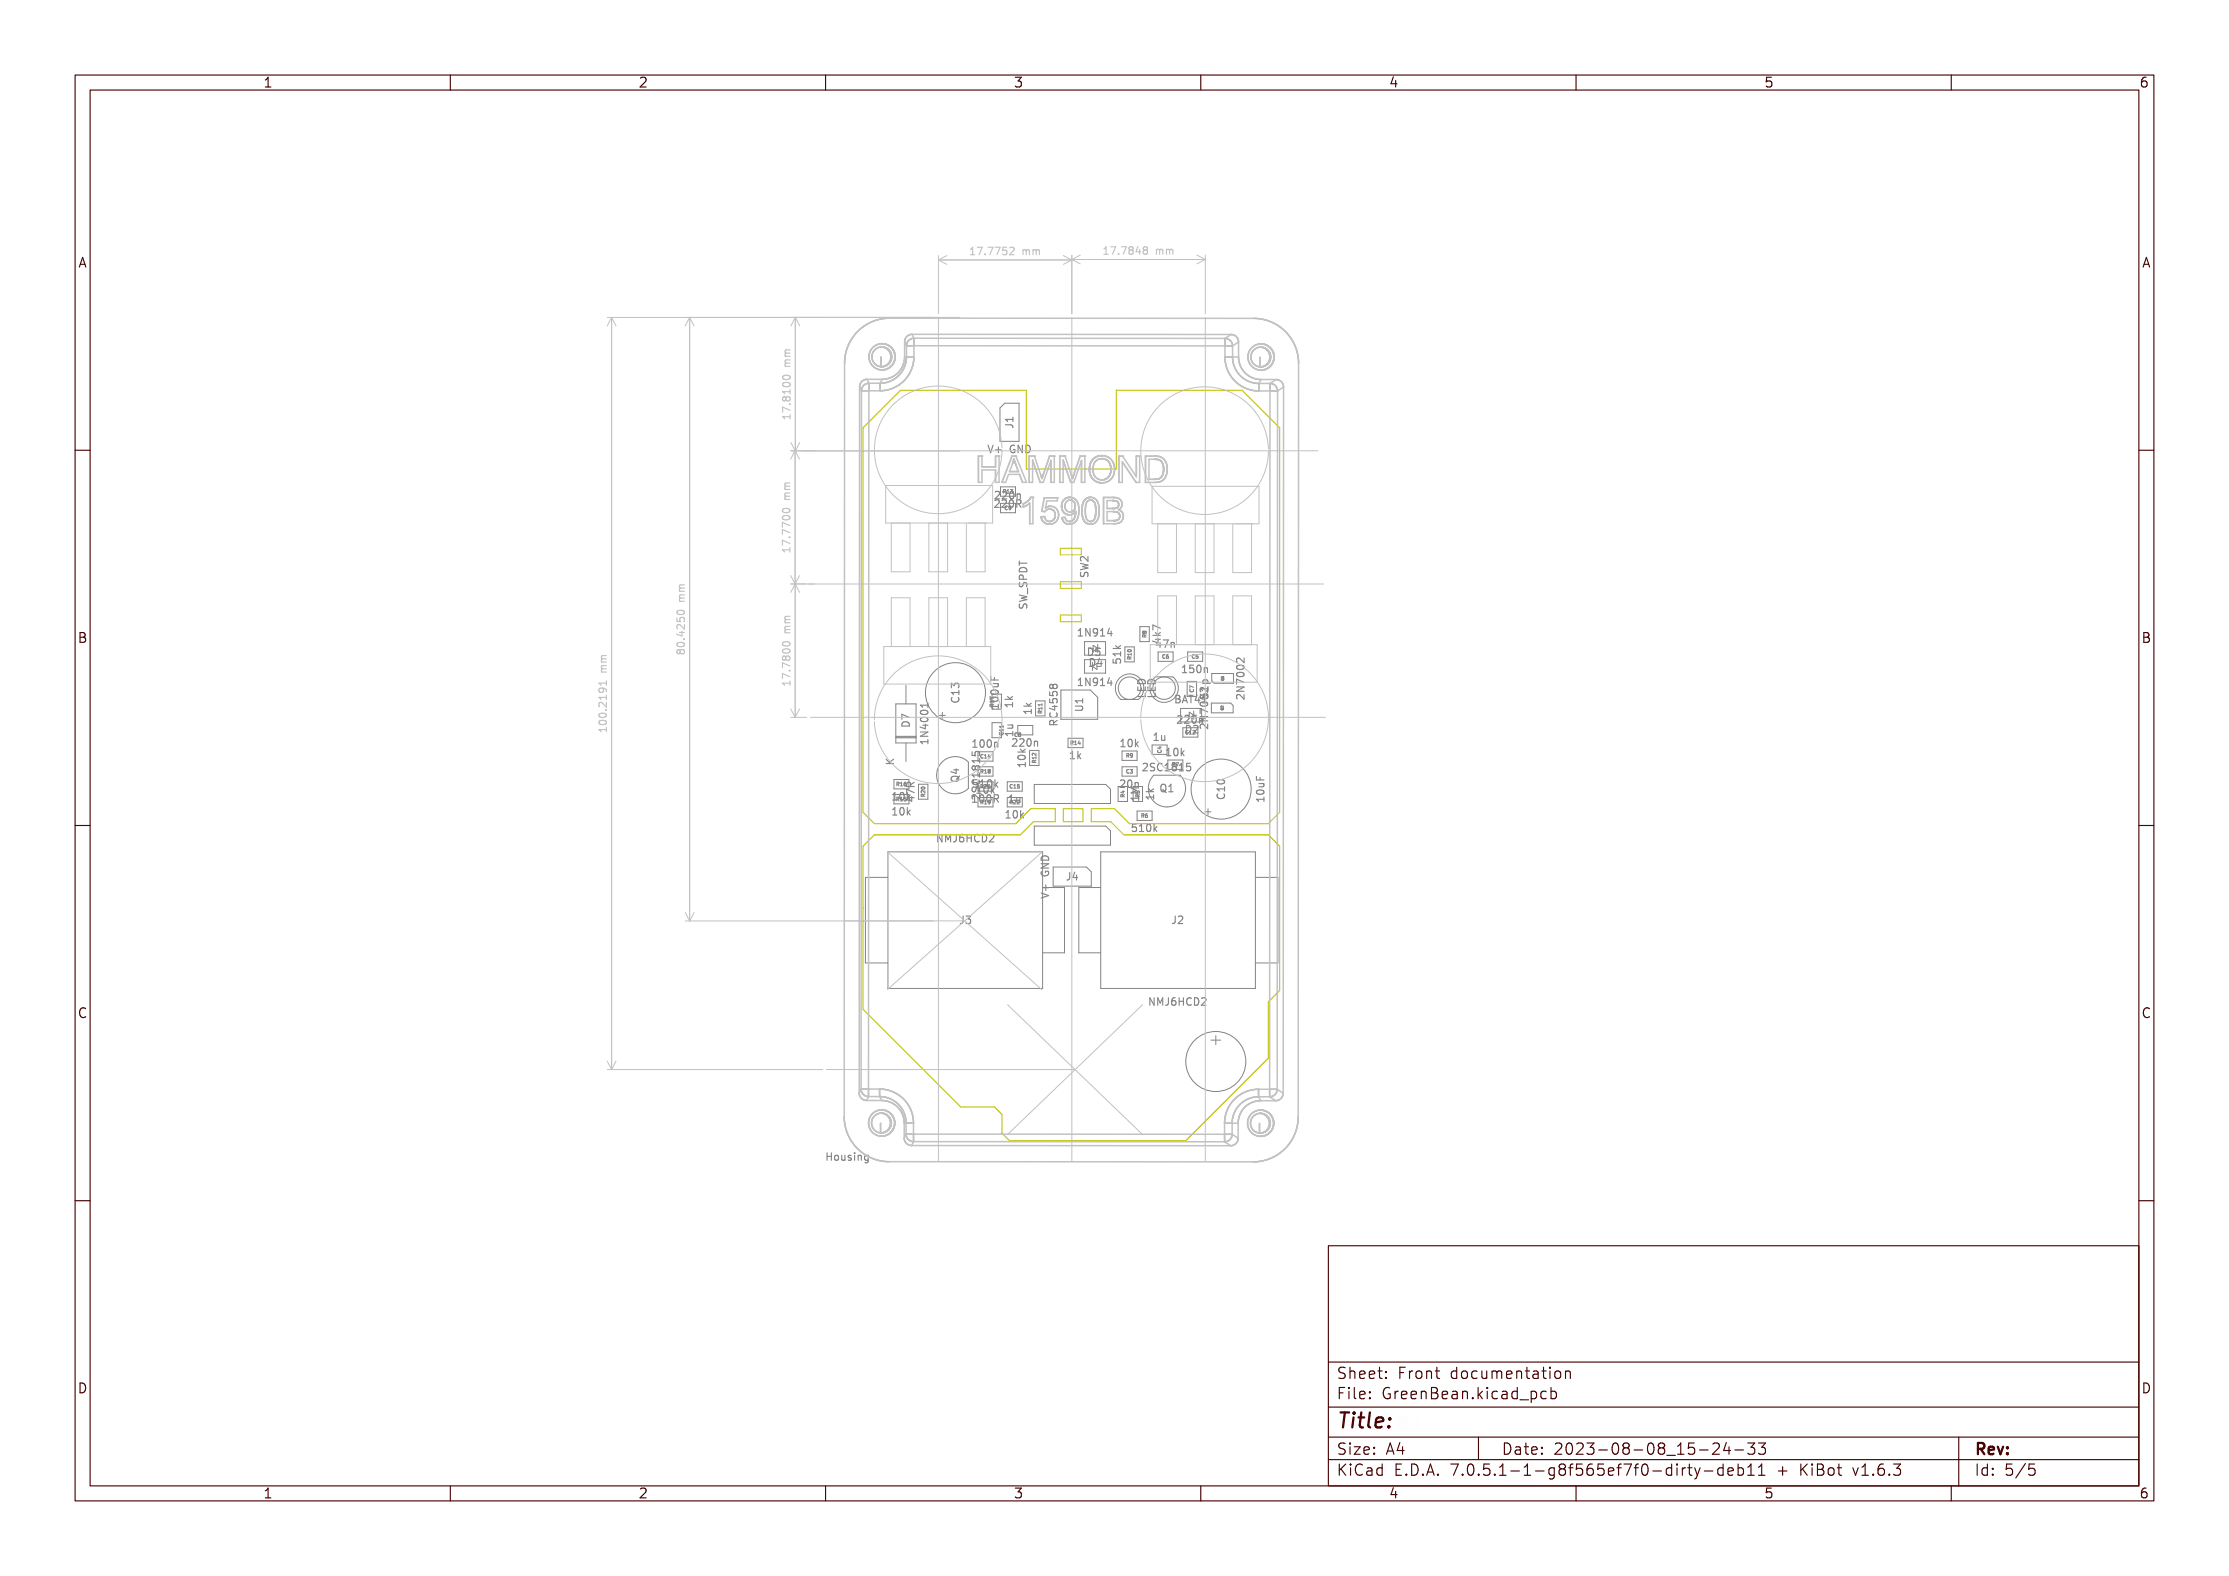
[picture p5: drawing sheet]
<svg xmlns="http://www.w3.org/2000/svg" width="297mm" height="210mm" viewBox="0 0 297 210" stroke-linecap="round" stroke-linejoin="round" font-family="sans-serif">
<defs><g id="words">
<text font-size="2.7" fill="#480000" x="178" y="190.3">Title:</text>
<g font-size="2" fill="#480000">
<text x="178" y="183.7">Sheet: Front documentation</text>
<text x="178" y="186.4">File: GreenBean.kicad_pcb</text>
<text x="178" y="193.8">Size: A4</text>
<text x="178" y="196.6">KiCad E.D.A. 7.0.5.1-1-g8f565ef7f0-dirty-deb11 + KiBot v1.6.3</text>
<text x="200" y="193.8">Date: 2023-08-08_15-24-33</text>
<text x="263" y="196.6">Id: 5/5</text>
<text x="263" y="193.8">Rev:</text>
</g>
<g font-size="1.7" fill="#480000">
<text x="35" y="11.6">1</text>
<text x="85" y="11.6">2</text>
<text x="135" y="11.6">3</text>
<text x="185" y="11.6">4</text>
<text x="235" y="11.6">5</text>
<text x="285" y="11.6">6</text>
<text x="10.5" y="35.6">A</text>
<text x="285.5" y="35.6">A</text>
<text x="10.5" y="85.6">B</text>
<text x="285.5" y="85.6">B</text>
<text x="10.5" y="135.6">C</text>
<text x="285.5" y="135.6">C</text>
<text x="10.5" y="185.6">D</text>
<text x="285.5" y="185.6">D</text>
<text x="35" y="199.6">1</text>
<text x="85" y="199.6">2</text>
<text x="135" y="199.6">3</text>
<text x="185" y="199.6">4</text>
<text x="235" y="199.6">5</text>
<text x="285" y="199.6">6</text>
</g>
<g font-size="1.3" fill="#c2c2c2">
<text x="128.9" y="34">17.7752</text>
<text x="136.9" y="34">mm</text>
<text x="146.7" y="33.9">17.7848</text>
<text x="154.7" y="33.9">mm</text>
<text x="131.5" y="60.4">V+</text>
<text x="134.5" y="60.4">GND</text>
<text x="132.3" y="67.6">220R</text>
<text x="109.4" y="154.6">Housing</text>
</g>
<g font-size="1.3" fill="#848484">
<text x="135" y="57.3" transform="rotate(-90 135 57.3)">J1</text>
<text x="132.3" y="66.5">220n</text>
<text x="145" y="77" transform="rotate(-90 145 77)">SW2</text>
<text x="136.8" y="81.4" transform="rotate(-90 136.8 81.4)">SW_SPDT</text>
<text x="143.4" y="84.8">1N914</text>
<text x="144.8" y="87.4">D5</text>
<text x="145" y="88.8">D4</text>
<text x="149.3" y="88.7" transform="rotate(-90 149.3 88.7)">51k</text>
<text x="153.8" y="86.3">47n</text>
<text x="157.2" y="89.7">150n</text>
<text x="127.8" y="93.8" transform="rotate(-90 127.8 93.8)">C13</text>
<text x="133" y="94.8" transform="rotate(-90 133 94.8)">100uF</text>
<text x="143.4" y="91.4">1N914</text>
<text x="154" y="93.2" transform="rotate(-90 154 93.2)">LED</text>
<text x="156.2" y="93.7">BAT41</text>
<text x="129.3" y="99.6">100n</text>
<text x="134.6" y="99.5">220n</text>
<text x="142.3" y="101.1">1k</text>
<text x="149" y="99.5">10k</text>
<text x="153.5" y="98.7">1u</text>
<text x="155.1" y="100.7">10k</text>
<text x="156.6" y="96.4">220n</text>
<text x="157.8" y="97.7">D2</text>
<text x="118.6" y="106.6">10k</text>
<text x="129.3" y="104.9">510k</text>
<text x="129.3" y="106.9">100R</text>
<text x="129.8" y="105.7">10k</text>
<text x="134.2" y="107">1u</text>
<text x="149" y="105">20n</text>
<text x="152" y="102.7">2SC1815</text>
<text x="154.5" y="105.5">Q1</text>
<text x="163.2" y="106.6" transform="rotate(-90 163.2 106.6)">C10</text>
<text x="168.4" y="107.1" transform="rotate(-90 168.4 107.1)">10uF</text>
<text x="118.6" y="108.6">10k</text>
<text x="124.6" y="112.2">NMJ6HCD2</text>
<text x="133.7" y="109">10k</text>
<text x="150.5" y="110.8">510k</text>
<text x="139.8" y="119.8" transform="rotate(-90 139.8 119.8)">V+</text>
<text x="139.8" y="116.8" transform="rotate(-90 139.8 116.8)">GND</text>
<text x="141.9" y="117.3">J4</text>
<text x="127.6" y="123.1">J3</text>
<text x="155.9" y="123.1">J2</text>
<text x="152.9" y="134">NMJ6HCD2</text>
</g>
<g font-size=".7" fill="#848484">
<text x="134.3" y="65.7">R</text>
<text x="134.3" y="65.7">1</text>
<text x="134.3" y="65.7">3</text>
<text x="134.3" y="67.9">C</text>
<text x="155.3" y="87.7">C</text>
<text x="159.2" y="87.7">5</text>
<text x="131.3" y="101">1</text>
<text x="135.6" y="98.2">C</text>
<text x="143.3" y="99.2">1</text>
<text x="150.5" y="100.9">9</text>
<text x="158.6" y="97.8">1</text>
<text x="120.1" y="104.7">R</text>
<text x="120.1" y="104.7">1</text>
<text x="120.1" y="106.7">R</text>
<text x="120.1" y="106.7">1</text>
<text x="120.1" y="106.7">5</text>
<text x="131.3" y="107.1">R</text>
<text x="131.3" y="107.1">1</text>
<text x="131.3" y="103">R</text>
<text x="131.3" y="103">1</text>
<text x="131.3" y="105">R</text>
<text x="131.3" y="105">2</text>
<text x="131.3" y="105">1</text>
<text x="135.2" y="107.1">R</text>
<text x="135.2" y="107.1">2</text>
<text x="135.2" y="105">1</text>
<text x="150.5" y="103">C</text>
<text x="156.6" y="102.1">R</text>
<text x="156.6" y="102.1">7</text>
<text x="152.5" y="108.9">6</text>
</g>
</g></defs>
<g fill="none" stroke="#848484" stroke-width=".15">
<path d="M131.5 59.4h.2l.2 .9 .2-.9h.2l-.3 1h-.2zM132.6 59.9h.2v-.3h.2v.3h.2v.1h-.2v.3h-.2v-.3h-.2zM134.7 59.5l.3-.1h.2v.2l-.2-.1a.38 .38 0 0 0-.3 .4 .38 .38 0 0 0 .4 .3v-.2h-.2v-.1h.3v.4a.44 .44 0 0 1-.6 0 .44 .44 0 0 1 0-.6zM135.6 59.4h.2l.3 .8v-.8h.1v1h-.2l-.3-.8v.8h-.1zM136.6 59.4a.5 .5 0 0 1 .6 .5 .5 .5 0 0 1-.6 .5zM136.7 59.5a.38 .38 0 0 1 .4 .4 .38 .38 0 0 1-.4 .4zM132.4 66.7a.35 .35 0 0 1 .5 .1 .35 .35 0 0 1-.2 .5l-.2 .2h.5v.1h-.6l.2-.3a.27 .27 0 0 0 .2-.3 .27 .27 0 0 0-.2-.2h-.2zM132.4 65.6a.35 .35 0 0 1 .5 .1 .35 .35 0 0 1-.2 .5l-.2 .2h.5v.1h-.6l.2-.3a.27 .27 0 0 0 .2-.3 .27 .27 0 0 0-.2-.3l-.2 .1zM133.4 66.7a.35 .35 0 0 1 .5 .1 .35 .35 0 0 1-.2 .5l-.2 .2h.5v.1h-.6l.2-.3a.27 .27 0 0 0 .2-.3 .27 .27 0 0 0-.2-.2h-.2zM133.4 65.6a.35 .35 0 0 1 .5 .1 .35 .35 0 0 1-.2 .5l-.2 .2h.5v.1h-.6l.2-.3a.27 .27 0 0 0 .2-.3 .27 .27 0 0 0-.2-.3l-.2 .1zM134.5 66.8a.29 .29 0 0 1 .3-.1 .29 .29 0 0 1 .2 .2 .54 .54 0 0 1-.3 .8 .58 .58 0 0 1-.2-.9zM134.5 65.6a.29 .29 0 0 1 .3-.1 .29 .29 0 0 1 .2 .3 .54 .54 0 0 1-.3 .7 .58 .58 0 0 1-.2-.9z"/>
<path d="M134.6 66.8h.1a.53 .53 0 0 1 0 .8l-.2-.3zM134.6 65.6h.1a.53 .53 0 0 1 0 .8l-.2-.2zM135.4 66.7a.49 .49 0 0 1 .6 .1v.2l-.2 .2 .3 .4h-.1l-.2-.3-.2-.1h-.1v.4h-.1zM135.4 65.8h.1v.1a.24 .24 0 0 1 .3-.1 .24 .24 0 0 1 .2 .3v.4h-.1l-.1-.5-.1-.1-.1 .1-.1 .5h-.1zM135.5 66.8h.2a.17 .17 0 0 1 .2 .1 .17 .17 0 0 1-.2 .2h-.2zM135.9 79.6l.9 .2v.1l-.5 .1 .5 .2v.1l-.9 .1v-.1l.8-.1-.6-.1v-.1l.6-.1-.8-.1zM135.9 74.7h.1v.3h.8v.1h-.8v.3h-.1zM135.9 77.8h.1a.21 .21 0 0 0 0 .3 .21 .21 0 0 0 .3 0 .33 .33 0 0 1 .3-.4 .33 .33 0 0 1 .2 .6h-.1a.23 .23 0 0 0 .1-.3 .23 .23 0 0 0-.4-.1 .32 .32 0 0 1-.4 .4 .32 .32 0 0 1-.1-.5zM135.9 76.8l.3-.1a.33 .33 0 0 1 .3 .5h.3v.1h-.9zM136 75.8a.52 .52 0 0 1 .6 0 .52 .52 0 0 1 .2 .5h-.9zM136 76.9h.3v.3h-.3zM136.1 75.9h.6v.3h-.7z"/>
<path d="M137.1 78.6l.1 .8zM144 75.2l1 .1v.2l-.6 .1 .6 .1v.1l-1 .2v-.1l.8-.1-.5-.1v-.2l.5-.1-.8-.1zM144.1 76.3h.1a.21 .21 0 0 0-.1 .3 .21 .21 0 0 0 .3 .1 .33 .33 0 0 1 .4-.4 .33 .33 0 0 1 .2 .5l-.2 .1a.23 .23 0 0 0 .1-.3 .23 .23 0 0 0-.3-.1 .32 .32 0 0 1-.4 .4 .32 .32 0 0 1-.1-.6zM144.1 74.4a.62 .62 0 0 1 .8 .3v-.4h.1v.6l-.3-.2a.27 .27 0 0 0-.3-.3 .27 .27 0 0 0-.3 .3l.1 .2h-.1l-.1-.2zM120.2 96.4a.54 .54 0 0 1 .6-.2 .54 .54 0 0 1 .4 .5h-1zM120.2 95.3l1 .3v.2l-.9-.4v.5h-.1zM120.3 96.4a.52 .52 0 0 1 .7-.1 .52 .52 0 0 1 .2 .6h-1zM120.4 96.5h.6l.1 .3h-.8zM121.2 95.6l-1-.4v.6M122.6 97.5h1l-1 .6h1M122.7 94.8a.59 .59 0 0 1 .9 .2 .57 .57 0 0 1-1-.1zM122.7 95.7a.59 .59 0 0 1 .9 .2 .57 .57 0 0 1-1-.1z"/>
<path d="M122.7 98.9h.9v-.2h.1v.5h-.1v-.2h-.8l.1 .2h-.2zM122.7 97.7h1v.1l-.8 .4h.8v.1h-1v-.2l.8-.3h-.8zM122.7 96.8h.6v-.2h.1v.2h.3v.1h-.3v.4h-.1l-.6-.4zM122.7 93.9h.9v-.2h.1v.5h-.1v-.2h-.8l.1 .2h-.2zM122.8 95.7h.2a.54 .54 0 0 1 .7 .3 .56 .56 0 0 1-.5 .3 .56 .56 0 0 1-.5-.3zM122.8 94.7h.2a.54 .54 0 0 1 .7 .3 .56 .56 0 0 1-.5 .3 .56 .56 0 0 1-.5-.3zM122.8 95.9l.6-.1 .2 .2a.53 .53 0 0 1-.8 0zM122.8 94.9l.6-.1 .2 .2a.53 .53 0 0 1-.8 0zM122.8 96.9h.5v.3zM123 96.6h.6M123.3 96.5v.6l-.7-.2M123.6 93.7v.5"/>
<path d="M123.6 98.5v.6M123.6 98.8h-1l.3 .3M123.6 94h-1l.3 .2M126.8 92.3h.9v-.2h.1v.5h-.1v-.2h-.8l.1 .2h-.1zM126.9 93.1h.1l-.1 .1a.38 .38 0 0 0 .4 .4 .38 .38 0 0 0 .4-.5h.1a.45 .45 0 0 1-.1 .5 .45 .45 0 0 1-.6 .1 .4 .4 0 0 1-.2-.6zM126.9 91.2l.2-.1 .2 .2a.31 .31 0 0 1 .4-.1 .31 .31 0 0 1 .1 .4l-.2 .1a.23 .23 0 0 0 .1-.4 .23 .23 0 0 0-.4 0v.2h-.1v-.1a.17 .17 0 0 0-.2-.1 .17 .17 0 0 0-.1 .2l.1 .2h-.2zM129.5 98.7l.3-.1v.9h.2v.1h-.5v-.1h.2v-.7h-.2zM130.5 98.7a.29 .29 0 0 1 .3-.1 .29 .29 0 0 1 .2 .3 .54 .54 0 0 1-.3 .7 .58 .58 0 0 1-.2-.9zM130.6 98.7h.1a.53 .53 0 0 1 0 .8l-.2-.2zM131.5 98.7a.29 .29 0 0 1 .3-.1 .29 .29 0 0 1 .2 .3 .54 .54 0 0 1-.3 .7 .58 .58 0 0 1-.2-.9zM131.6 98.7h.1a.53 .53 0 0 1 0 .8l-.2-.2zM132.1 94.3h.8v-.2h.1v.5h-.1v-.2h-.7v.2h-.1z"/>
<path d="M132.1 90.1h.1v.4h.3v-.4h.1v.4h.4v.1h-.9zM132.2 93.2l.1-.1a.54 .54 0 0 1 .8 .3 .56 .56 0 0 1-.5 .3 .56 .56 0 0 1-.5-.3zM132.2 92.2l.1-.1a.54 .54 0 0 1 .8 .3 .56 .56 0 0 1-.5 .3 .56 .56 0 0 1-.5-.3zM132.2 93.3l.5-.1 .3 .2a.53 .53 0 0 1-.8 0zM132.2 92.3l.5-.1 .3 .2a.53 .53 0 0 1-.8 0zM132.3 91.1h.7v.1h-.1a.24 .24 0 0 1 .1 .3 .24 .24 0 0 1-.2 .2h-.5v-.2h.6l.1-.1-.2-.2h-.5zM132.4 98.9h.1v.1a.24 .24 0 0 1 .3-.1 .24 .24 0 0 1 .2 .3v.4h-.1v-.5l-.2-.1-.1 .1-.1 .5h-.1zM133.9 93.2h1M134 94h.8v-.2h.1v.5h-.1v-.2h-.7v.2h-.1zM134 97.8h.9v-.2h.1v.5h-.1v-.2h-.8l.1 .2h-.1zM134.2 92.7l.3 .3 .4-.3v.1l-.3 .3 .1 .1h.2v.1h-1v-.1h.6l-.3-.3zM134.2 92.8l.4 .4"/>
<path d="M134.2 96.6h.8v.1h-.1a.23 .23 0 0 1 .1 .3 .23 .23 0 0 1-.3 .2h-.5v-.2h.6l.1-.1-.1-.2h-.6zM134.3 96.6h.6M134.7 98.5a.35 .35 0 0 1 .5 .1 .35 .35 0 0 1-.2 .5l-.2 .3h.5v.1h-.6l.2-.4a.27 .27 0 0 0 .2-.2 .27 .27 0 0 0-.2-.3l-.2 .1zM134.8 96.6l.1 .1v.3h-.6M134.9 93.6v.6M134.9 93.9h-1l.3 .3M134.9 92.8l-.4 .3M134.9 97.5v.5M134.9 97.7h-1l.3 .3M135.7 98.5a.35 .35 0 0 1 .5 .1 .35 .35 0 0 1-.2 .5l-.2 .3h.5v.1h-.6l.2-.4a.27 .27 0 0 0 .2-.2 .27 .27 0 0 0-.2-.3l-.2 .1zM135.9 80.8h.1a.21 .21 0 0 0 0 .3 .21 .21 0 0 0 .3 0 .33 .33 0 0 1 .3-.4 .33 .33 0 0 1 .2 .6h-.1a.23 .23 0 0 0 .1-.3 .23 .23 0 0 0-.4-.1 .32 .32 0 0 1-.4 .4 .32 .32 0 0 1-.1-.5zM135.9 99.7l.3 .3 .4-.3v.1l-.3 .3 .1 .1h.2v.1h-1v-.1h.6l-.3-.3z"/>
<path d="M135.9 99.8l.4 .4M136.4 94.1h1M136.5 94.9h.8v-.2h.1v.5h-.1v-.2h-.7v.2h-.1zM136.6 99.8l-.4 .3M136.7 93.6l.3 .3 .4-.3v.1l-.3 .3 .1 .1h.2v.1h-1v-.1h.6l-.3-.3zM136.7 93.7l.4 .4M136.8 98.6a.29 .29 0 0 1 .3-.1 .29 .29 0 0 1 .2 .3 .54 .54 0 0 1-.3 .7 .58 .58 0 0 1-.2-.9zM136.9 98.6h.1a.53 .53 0 0 1 0 .8l-.2-.2zM137.4 94.5v.6M137.4 94.8h-1l.3 .3M137.4 93.7l-.4 .3M137.7 98.7h.1v.1a.24 .24 0 0 1 .3-.1 .24 .24 0 0 1 .2 .3v.5h-.1l-.1-.6-.1-.1-.1 .2-.1 .5h-.1z"/>
<path d="M139.8 92.2v.4l.5 .1-.1-.1 .1-.4 .1-.1 .4 .1v.1v.4M139.8 93.1v.5h.5l-.1-.1 .1-.3 .1-.1h.4v.2v.3M139.9 94.3h.7v-.2h.1v.2h.2v.1h-.2v.4h-.2l-.6-.4zM139.9 93.3h.1v.3h.3a.36 .36 0 0 1 .4-.4 .36 .36 0 0 1 .2 .6h-.2a.26 .26 0 0 0 .1-.4 .26 .26 0 0 0-.4 0 .26 .26 0 0 0 0 .4h-.5zM139.9 92.3h.1v.3h.3a.36 .36 0 0 1 .4-.4 .36 .36 0 0 1 .2 .6h-.2a.26 .26 0 0 0 .1-.4 .26 .26 0 0 0-.4 0 .26 .26 0 0 0 0 .4h-.5zM139.9 95a.47 .47 0 0 0 .4 .6 .47 .47 0 0 0 .5-.4v-.2M140 95.2h.1l-.1 .1a.38 .38 0 0 0 .4 .4 .38 .38 0 0 0 .4-.5h.1a.45 .45 0 0 1-.1 .5 .45 .45 0 0 1-.6 .1 .4 .4 0 0 1-.2-.6zM140 91.3l.2-.1 .2 .2a.28 .28 0 0 1 .4-.1 .28 .28 0 0 1 0 .4 .28 .28 0 0 1-.4-.1 .27 .27 0 0 1-.4 .1 .27 .27 0 0 1 0-.4zM140 96.3l.3-.1 .1 .2 .5-.3v.1l-.3 .2-.1 .1v.2h.4v.1h-1zM140 94.4h.6v.3zM140.1 96.4h.2l.1 .3h-.4zM140.2 94.1h.6"/>
<path d="M140.3 91.4l-.2-.2-.3 .2 .1 .2 .1 .1 .3-.1M140.3 91.4l.2-.2h.3v.2v.2l-.1 .1h-.2l-.2-.1M140.3 91.4v.2M140.4 96.6l-.1-.5-.1-.1h-.3l-.1 .2v.4h1M140.5 94v.6l-.7-.2M140.8 96l-.4 .3M143.3 94.1h.8l.1 .2v.2l-.1 .1h-.8M143.3 94.2h.6a.31 .31 0 0 1 .4 .3 .31 .31 0 0 1-.4 .3h-.6v-.1h.7a.18 .18 0 0 0 .2-.2 .18 .18 0 0 0-.2-.2h-.7zM143.3 93.4h.9v-.2h.1v.5h-.1v-.2h-.8l.1 .2h-.1zM143.6 90.5l.3-.1v.9h.2v.1h-.5v-.1h.2v-.8l-.2 .1zM143.6 83.9l.3-.1v.9h.2v.1h-.5v-.1h.2v-.8l-.2 .1zM144.2 93.1v.6"/>
<path d="M144.2 93.4h-.9l.2 .3M144.5 90.4h.2l.3 .8v-.8h.1v1h-.2l-.3-.8v.8h-.1zM144.5 83.8h.2l.3 .8v-.8h.1v1h-.2l-.3-.8v.8h-.1zM145.6 90.5a.32 .32 0 0 1 .3-.1 .32 .32 0 0 1 .2 .3 .47 .47 0 0 1 0 .5 .47 .47 0 0 1-.5 .2l-.1-.2a.29 .29 0 0 0 .4 0 .29 .29 0 0 0 .1-.3 .31 .31 0 0 1-.5 .1 .31 .31 0 0 1 .1-.5zM145.6 83.9a.32 .32 0 0 1 .3-.1 .32 .32 0 0 1 .2 .3 .47 .47 0 0 1 0 .5 .47 .47 0 0 1-.5 .2l-.1-.2a.29 .29 0 0 0 .4 0 .29 .29 0 0 0 .1-.3 .31 .31 0 0 1-.5 .1 .31 .31 0 0 1 .1-.5zM146.6 90.5l.3-.1v.9h.2v.1h-.5v-.1h.2v-.8l-.2 .1zM146.6 83.9l.3-.1v.9h.2v.1h-.5v-.1h.2v-.8l-.2 .1zM147.8 90.4h.2v.6h.1v.2h-.1v.2h-.1v-.2h-.4zM147.8 83.8h.2v.6h.1v.2h-.1v.2h-.1v-.2h-.4zM147.9 90.5v.5h-.3zM147.9 83.9v.5h-.3zM148.4 88.1h.1v.3h.2a.36 .36 0 0 1 .5-.4 .36 .36 0 0 1 .1 .6h-.1a.26 .26 0 0 0 .1-.4 .26 .26 0 0 0-.4 0 .26 .26 0 0 0 0 .4h-.5z"/>
<path d="M148.4 87.2h.8v-.2h.1v.5h-.1v-.2h-.7v.2h-.1zM148.6 85.9l.3 .3 .4-.3v.1l-.3 .3 .1 .1h.2v.1h-1v-.1h.6l-.3-.3zM149.2 98.6h.3v.8h.2v.1h-.5v-.1h.2v-.7h-.2zM150.2 98.7a.29 .29 0 0 1 .3-.1 .29 .29 0 0 1 .2 .2 .54 .54 0 0 1-.3 .8 .58 .58 0 0 1-.2-.9zM150.3 98.7l.1-.1a.53 .53 0 0 1 0 .8l-.2-.2zM151.1 98.5h.2v.6l.3-.3h.1l-.3 .3 .4 .4h-.2l-.2-.3h-.1v.3h-.2zM151.6 92.8h1M151.6 91.5v.5h1M151.7 92.9h.8v-.5h.1v.6h-.9zM151.7 91.5h.1v.4h.3v-.4h.1v.4h.3v-.4h.1v.6h-.9zM151.8 90.6a.52 .52 0 0 1 .6-.1 .52 .52 0 0 1 .2 .6h-.9zM151.9 90.7h.5l.1 .3h-.7z"/>
<path d="M152.1 91.7v.3M152.5 90.7a.54 .54 0 0 0-.6-.2 .54 .54 0 0 0-.3 .6h1M153 92.9h.8v-.5h.2v.6h-1zM153 91.5h.1v.4h.3v-.4h.1v.4h.3v-.4h.2v.6h-1zM153.1 90.6a.52 .52 0 0 1 .6-.1 .52 .52 0 0 1 .3 .6h-1zM153.2 90.7h.6v.3h-.7zM153.6 84.7h1M153.7 85.4h.6v-.2h.1v.2h.2v.1h-.2v.4h-.1l-.6-.4zM153.7 83.3l.9 .3v.2l-.8-.4v.5h-.1zM153.8 85.5h.5v.3zM153.9 84.2l.3 .3 .4-.3v.2l-.3 .2v.1h.3v.1h-1v-.1h.6l-.3-.3zM153.9 84.3l.4 .4"/>
<path d="M154.2 85.3h.2v.7h.1v.1h-.1v.2h-.1v-.2h-.4zM154.3 85.5v.5h-.3zM154.6 84.3l-.4 .3M154.6 83.7l-1-.4v.6M154.9 85.3h.6l-.4 1h-.1l.3-.9h-.4zM155.3 99.8h.3v.8h.2v.1h-.5v-.1h.2v-.7h-.2zM155.9 85.6h.1v.1a.24 .24 0 0 1 .3-.1 .24 .24 0 0 1 .2 .3v.4h-.1l-.1-.5-.1-.1-.1 .1-.1 .5h-.1zM156.3 99.9a.29 .29 0 0 1 .3-.1 .29 .29 0 0 1 .2 .2 .54 .54 0 0 1-.3 .8 .58 .58 0 0 1-.2-.9zM156.3 92.7h.3a.24 .24 0 0 1 .3 .2 .24 .24 0 0 1-.2 .3 .27 .27 0 0 1 .2 .3 .27 .27 0 0 1-.3 .2h-.3zM156.4 99.9l.1-.1a.53 .53 0 0 1 0 .8l-.2-.2zM156.4 93.2h.2a.18 .18 0 0 1 .2 .2 .18 .18 0 0 1-.2 .2h-.2zM156.4 92.8h.2a.15 .15 0 0 1 .2 .2 .15 .15 0 0 1-.2 .1h-.2z"/>
<path d="M156.7 95.5a.35 .35 0 0 1 .5 .1 .35 .35 0 0 1-.2 .5l-.2 .2h.5v.1h-.6l.2-.3a.27 .27 0 0 0 .2-.3 .27 .27 0 0 0-.2-.3l-.2 .1zM157.2 99.7h.2v.6l.3-.3h.1l-.3 .3 .4 .4h-.2l-.2-.3h-.1v.3h-.2zM157.4 88.7h.3v.9h.2v.1h-.5v-.1h.2v-.8l-.2 .1zM157.5 92.7h.2l.3 1h-.2v-.3h-.4v.3h-.2zM157.6 92.8l.1 .5h-.2zM157.7 95.5a.35 .35 0 0 1 .5 .1 .35 .35 0 0 1-.2 .5l-.2 .2h.5v.1h-.6l.2-.3a.27 .27 0 0 0 .2-.3 .27 .27 0 0 0-.2-.3l-.2 .1zM158.2 92.7h.8v.1h-.3v.9h-.2v-.9h-.3zM158.4 88.7h.5v.1h-.4v.2a.36 .36 0 0 1 .4 .5 .36 .36 0 0 1-.6 .1v-.1a.26 .26 0 0 0 .4 .1 .26 .26 0 0 0 0-.4 .26 .26 0 0 0-.3 0zM158.8 95.5a.29 .29 0 0 1 .3-.1 .29 .29 0 0 1 .2 .3 .54 .54 0 0 1-.3 .7 .58 .58 0 0 1-.2-.9zM158.9 95.5h.1a.53 .53 0 0 1 0 .8l-.2-.2zM159.4 88.8a.29 .29 0 0 1 .3-.1 .29 .29 0 0 1 .2 .3 .54 .54 0 0 1-.3 .7 .58 .58 0 0 1-.2-.9zM159.5 88.8h.1a.53 .53 0 0 1 0 .8l-.1-.2z"/>
<path d="M159.6 92.7h.2v.6h.1v.2h-.1v.2h-.1v-.2h-.4zM159.7 92.8v.5h-.3zM159.7 95.7h.1v.1a.24 .24 0 0 1 .3-.1 .24 .24 0 0 1 .2 .3v.4h-.1l-.1-.5-.1-.1-.2 .1v.5h-.1zM159.9 95.5h1l-1 .5h1M159.9 97h.1M160 95.6h.9v.2l-.8 .3h.8v.1h-.9v-.1l.8-.4h-.8zM160 94.6l.9 .4v.1l-.8-.3v.4h-.1zM160 92.7h.1v.3h.2a.36 .36 0 0 1 .5-.4 .36 .36 0 0 1 .1 .6h-.1a.26 .26 0 0 0 .1-.4 .26 .26 0 0 0-.4 0 .26 .26 0 0 0 0 .4h-.5zM160 91.8h.9v-.2h.1v.5h-.1v-.2h-.8l.1 .2h-.2zM160 96.7a.62 .62 0 0 1 .8 .4v-.5h.1v.6l-.3-.2a.27 .27 0 0 0-.3-.2 .27 .27 0 0 0-.2 .2v.2h-.1v-.1zM160 91.7a.62 .62 0 0 1 .8 .4v-.5h.1v.6l-.3-.2a.27 .27 0 0 0-.3-.2 .27 .27 0 0 0-.2 .2v.2h-.1v-.1zM160.1 93.7l.1-.1a.54 .54 0 0 1 .8 .3 .56 .56 0 0 1-.5 .3 .56 .56 0 0 1-.5-.3z"/>
<path d="M160.1 92.7l.1-.1a.54 .54 0 0 1 .8 .3 .56 .56 0 0 1-.5 .3 .56 .56 0 0 1-.5-.3zM160.1 93.8l.5-.1 .3 .2a.53 .53 0 0 1-.8 0zM160.1 92.8l.5-.1 .3 .2a.53 .53 0 0 1-.8 0zM160.3 91h1M160.3 91v-.2l.1-.2 .5 .1v.3M160.3 90.6a.35 .35 0 0 1 .5 0 .35 .35 0 0 1 .1 .4h.3v.2h-1v-.2h.1l-.1-.2zM160.4 92.8l.3-.1v.9h.2v.1h-.5v-.1h.2v-.8l-.2 .1zM160.4 88.9h.1v.1a.24 .24 0 0 1 .3-.1 .24 .24 0 0 1 .1 .3v.5h-.1v-.6l-.2-.1-.1 .2v.5h-.1zM160.4 90.7h.3l.2 .1a.26 .26 0 0 1-.3 .2 .26 .26 0 0 1-.3-.2zM160.9 96.5v.6l-.6-.6M160.9 91.6v.6l-.7-.6-.3 .2 .1 .4M160.9 94.8l-1-.4v.7"/>
<path d="M160.9 91.5v.5M160.9 91.8h-1l.3 .2M164.7 91.5h1l-1 .6h1M164.8 88.8a.59 .59 0 0 1 .9 .2 .57 .57 0 0 1-1-.1zM164.8 89.7a.59 .59 0 0 1 .9 .2 .57 .57 0 0 1-1-.1zM164.8 91.7h1v.1l-.8 .4h.8v.1h-1v-.2l.8-.3h-.8zM164.8 90.7l1 .3v.2l-.9-.4v.5h-.1zM164.9 92.8a.62 .62 0 0 1 .8 .3v-.4h.1v.6l-.3-.2a.27 .27 0 0 0-.3-.3 .27 .27 0 0 0-.3 .3l.1 .2h-.1l-.1-.2zM164.9 87.8a.62 .62 0 0 1 .8 .3v-.4h.1v.6l-.3-.2a.27 .27 0 0 0-.3-.3 .27 .27 0 0 0-.3 .3l.1 .2h-.1l-.1-.2zM164.9 89.7h.2a.54 .54 0 0 1 .7 .3 .56 .56 0 0 1-.5 .3 .56 .56 0 0 1-.5-.3zM164.9 88.7h.2a.54 .54 0 0 1 .7 .3 .56 .56 0 0 1-.5 .3 .56 .56 0 0 1-.5-.3zM164.9 89.9l.6-.1 .2 .2a.53 .53 0 0 1-.8 0z"/>
<path d="M164.9 88.9l.6-.1 .2 .2a.53 .53 0 0 1-.8 0zM165.7 92.5v.6l-.7-.6-.3 .2 .1 .4M165.7 87.7v.6l-.7-.6-.3 .2 .1 .3M165.7 90.9l-1-.4v.6M118.1 101.7h1M118.1 101.2l.5 .5M118.1 101.2l.4 .4 .6-.4v.1l-.5 .3 .1 .1h.4v.2h-1v-.2h.5l-.5-.4zM118.8 105.7h.3v.8h.2v.1h-.5v-.1h.2v-.7h-.2zM118.8 107.7h.3v.8h.2v.1h-.5v-.1h.2v-.7h-.2zM119.1 101.2l-.6 .4M119.8 105.8a.29 .29 0 0 1 .3-.1 .29 .29 0 0 1 .2 .2 .54 .54 0 0 1-.3 .8 .58 .58 0 0 1-.2-.9zM119.8 107.8a.29 .29 0 0 1 .3-.1 .29 .29 0 0 1 .2 .2 .54 .54 0 0 1-.3 .8 .58 .58 0 0 1-.2-.9z"/>
<path d="M119.9 105.8l.1-.1a.53 .53 0 0 1 0 .8l-.2-.2zM119.9 107.8l.1-.1a.53 .53 0 0 1 0 .8l-.2-.2zM120.8 105.6h.1v.6l.3-.3h.1l-.3 .3 .4 .4h-.2l-.2-.3h-.1v.3h-.1zM120.8 107.6h.1v.6l.3-.3h.1l-.3 .3 .4 .4h-.2l-.2-.3h-.1v.3h-.1zM120.9 106.4h.6v-.2h.1v.2h.2v.1h-.2v.4h-.1l-.6-.4zM120.9 105.3l.9 .3v.2l-.8-.4v.5h-.1zM120.9 104.4l.3-.1 .2 .2 .4-.3v.1l-.3 .2-.1 .1v.2h.4v.1h-.9zM121 106.5h.5v.3zM121 104.5h.3v.3h-.3zM121.3 104.8v-.5l-.2-.1-.2 .1-.1 .1v.4h1M121.8 104.2l-.5 .4M124.7 111.2h.2l.3 .8v-.8h.2v1h-.2l-.3-.8v.8h-.2z"/>
<path d="M125.7 111.2h.2l.1 .5 .2-.5h.2v1h-.1v-.8l-.2 .5h-.1l-.2-.5v.8h-.1zM126.8 102.7h.6v-.2h.1v.2h.3v.1h-.3v.4h-.1l-.6-.4zM126.9 103.5a.67 .67 0 0 1 .8 .2 .34 .34 0 0 1-.3 .4h-.3a.34 .34 0 0 1-.4-.2 .34 .34 0 0 1 .2-.4zM126.9 111.2h.4v.7a.35 .35 0 0 1-.6 .3v-.2a.23 .23 0 0 0 .3 .1 .23 .23 0 0 0 .1-.2v-.5h-.2zM126.9 103.6h.6l.3 .1 .1-.1v.1l-.1 .2a.53 .53 0 0 1-.5 .3 .53 .53 0 0 1-.5-.3zM126.9 103.8l.6-.1 .2 .2a.51 .51 0 0 1-.8 0zM126.9 102.8h.5v.3zM127.1 102.6h.6M127.4 102.4v.6l-.7-.2M127.8 103.4l-.3 .5M127.8 111.4l.3-.2 .2 .1v.1a.29 .29 0 0 0-.3 0 .29 .29 0 0 0-.1 .3 .32 .32 0 0 1 .5 .1 .32 .32 0 0 1-.2 .4 .32 .32 0 0 1-.4-.2zM128.7 111.2h.2v.4h.3v-.4h.2v1h-.2v-.5h-.3v.5h-.2z"/>
<path d="M129.4 104h.5v.1h-.3v.2a.36 .36 0 0 1 .4 .4 .36 .36 0 0 1-.6 .2v-.1a.26 .26 0 0 0 .4 0 .26 .26 0 0 0 0-.3 .26 .26 0 0 0-.4-.1zM129.5 106h.3v.8h.2v.1h-.5v-.1h.2v-.7h-.2zM129.5 100.2v.4l.5 .1-.1-.2v-.3l.2-.1 .3 .1 .1 .1-.1 .4M129.6 103.3h.8v-.2h.2v.5h-.2v-.2h-.7l.1 .2h-.2zM129.6 101.3h.8v-.2h.2v.5h-.2v-.2h-.7l.1 .2h-.2zM129.6 100.2h.1v.3h.2a.36 .36 0 0 1 .5-.4 .36 .36 0 0 1 .1 .6h-.1a.26 .26 0 0 0 .1-.4 .26 .26 0 0 0-.4 0 .26 .26 0 0 0 0 .3h-.5zM129.6 105.1h.2a.21 .21 0 0 0-.1 .3 .21 .21 0 0 0 .3 .1 .33 .33 0 0 1 .4-.4 .33 .33 0 0 1 .1 .5l-.1 .1a.23 .23 0 0 0 .1-.3 .23 .23 0 0 0-.3-.1 .32 .32 0 0 1-.5 .4 .32 .32 0 0 1-.1-.6zM129.6 104.1h.2l-.1 .1a.38 .38 0 0 0 .4 .4 .38 .38 0 0 0 .3-.5h.1a.45 .45 0 0 1-.1 .5 .45 .45 0 0 1-.5 .1 .4 .4 0 0 1-.3-.6zM129.6 102.2l.3-.1 .1 .2a.28 .28 0 0 1 .5-.1 .28 .28 0 0 1 0 .4 .28 .28 0 0 1-.5-.1 .27 .27 0 0 1-.4 .1 .27 .27 0 0 1 0-.4zM129.6 106.2a.62 .62 0 0 1 .8 .3v-.4h.2v.6l-.4-.2a.27 .27 0 0 0-.3-.3 .27 .27 0 0 0-.2 .3l.1 .2h-.2v-.2zM129.8 111.4l.4-.2 .1 .1v.1l-.1-.1a.38 .38 0 0 0-.4 .5 .38 .38 0 0 0 .5 .3v.1a.45 .45 0 0 1-.5-.1 .45 .45 0 0 1 0-.6zM129.9 102.2l.2-.2 .3 .1 .1 .1v.3l-.2 .1h-.2l-.2-.2"/>
<path d="M129.9 102.2l-.2-.2-.2 .2 .1 .3 .1 .1 .2-.2M129.9 102.2v.2M130 104.8h.3v.8h.2v.1h-.5v-.1h.2v-.7h-.2zM130.5 104h.3v.8h.2v.1h-.5v-.1h.2v-.7h-.2zM130.5 106.1a.29 .29 0 0 1 .3-.1 .29 .29 0 0 1 .2 .2 .54 .54 0 0 1-.3 .8 .58 .58 0 0 1-.2-.9zM130.5 101.1v.5M130.5 103v.5M130.5 103.3h-1l.3 .2M130.5 101.4h-1l.3 .2M130.6 106.1l.1-.1a.53 .53 0 0 1 0 .8l-.2-.2zM130.7 111.2a.5 .5 0 0 1 .7 .5 .5 .5 0 0 1-.7 .5zM130.9 111.3a.38 .38 0 0 1 .3 .4 .38 .38 0 0 1-.3 .4z"/>
<path d="M131 104.9a.29 .29 0 0 1 .3-.1 .29 .29 0 0 1 .2 .2 .54 .54 0 0 1-.3 .8 .58 .58 0 0 1-.2-.9zM131.1 104.9l.1-.1a.53 .53 0 0 1 0 .8l-.2-.2zM131.5 104.1a.29 .29 0 0 1 .3-.1 .29 .29 0 0 1 .2 .2 .54 .54 0 0 1-.3 .8 .58 .58 0 0 1-.2-.9zM131.5 106.1a.29 .29 0 0 1 .3-.1 .29 .29 0 0 1 .2 .2 .54 .54 0 0 1-.3 .8 .58 .58 0 0 1-.2-.9zM131.6 104.1l.1-.1a.53 .53 0 0 1 0 .8l-.2-.2zM131.6 106.1l.1-.1a.53 .53 0 0 1 0 .8l-.2-.2zM131.8 111.3a.35 .35 0 0 1 .5 .1 .35 .35 0 0 1-.2 .5l-.2 .2h.4v.1h-.6l.3-.3a.27 .27 0 0 0 .2-.3 .27 .27 0 0 0-.2-.3l-.2 .1zM131.9 104.7h.2v.6l.3-.3h.1l-.3 .3 .4 .4h-.2l-.2-.3h-.1v.3h-.2zM132.4 106a.49 .49 0 0 1 .6 .1v.2l-.2 .2 .3 .4h-.1l-.2-.3-.2-.1h-.1v.4h-.1zM132.4 103.9h.2v.6l.3-.3h.1l-.3 .3 .4 .4h-.2l-.2-.3h-.1v.3h-.2zM132.5 106.1h.2a.17 .17 0 0 1 .2 .1 .17 .17 0 0 1-.2 .2h-.2zM133.9 108.1h.3v.8h.2v.1h-.5v-.1h.2v-.7h-.2z"/>
<path d="M134.9 108.2a.29 .29 0 0 1 .3-.1 .29 .29 0 0 1 .2 .2 .54 .54 0 0 1-.3 .8 .58 .58 0 0 1-.2-.9zM135 108.2l.1-.1a.53 .53 0 0 1 0 .8l-.2-.2zM135.6 100.2h1M135.6 100.8a.59 .59 0 0 1 1 .2 .57 .57 0 0 1-1-.1zM135.7 102h.8v-.2h.1v.5h-.1v-.2h-.7v.2h-.1zM135.8 100.8h.1a.54 .54 0 0 1 .8 .3 .56 .56 0 0 1-.5 .3 .56 .56 0 0 1-.5-.3zM135.8 101l.5-.1 .3 .2a.53 .53 0 0 1-.8 0zM135.8 108h.2v.6l.3-.3h.1l-.3 .3 .4 .4h-.2l-.2-.3h-.1v.3h-.2zM136.6 101.6v.6M136.6 101.9h-1l.3 .3M138.8 119l1 .3v.2l-1 .3v-.2l.8-.2-.8-.2zM138.8 115.1h1v.1l-.8 .4h.8v.1h-1v-.2l.8-.3h-.8z"/>
<path d="M138.8 116.1h.2l-.1 .2a.38 .38 0 0 0 .4 .3 .38 .38 0 0 0 .3-.4h-.2v.1h-.1v-.2h.4a.44 .44 0 0 1-.1 .6 .44 .44 0 0 1-.5 0 .38 .38 0 0 1-.3-.6zM138.9 114.2a.52 .52 0 0 1 .6-.1 .52 .52 0 0 1 .3 .6h-1zM139 114.3h.6v.3h-.7zM139.3 118h.1v.3h.3v.1h-.3v.3h-.1v-.3h-.3v-.1h.3zM149.1 104a.35 .35 0 0 1 .5 .1 .35 .35 0 0 1-.2 .5l-.2 .3h.5v.1h-.6l.2-.4a.27 .27 0 0 0 .2-.2 .27 .27 0 0 0-.2-.3l-.2 .1zM150.2 104.1a.29 .29 0 0 1 .3-.1 .29 .29 0 0 1 .2 .3 .54 .54 0 0 1-.3 .7 .58 .58 0 0 1-.2-.9zM150.3 104.1h.1a.53 .53 0 0 1 0 .8l-.2-.2zM150.6 109.9h.5v.1h-.4v.2a.36 .36 0 0 1 .5 .4 .36 .36 0 0 1-.6 .2v-.1a.26 .26 0 0 0 .4 0 .26 .26 0 0 0 0-.3 .26 .26 0 0 0-.4-.1zM150.8 106.3h.8v-.2h.1v.5h-.1v-.2h-.7v.2h-.1zM150.8 105h.9v.2h-.8l.5 .1v.1l-.5 .2h.8v.1h-.9v-.1l.5-.2-.5-.2zM151.1 104.2h.1v.1a.24 .24 0 0 1 .3-.1 .24 .24 0 0 1 .2 .3v.5h-.1l-.1-.6-.1-.1-.1 .2-.1 .5h-.1zM151.4 105.3l-.7 .3h1"/>
<path d="M151.7 109.9h.3v.8h.2v.1h-.5v-.1h.2v-.7h-.2zM151.7 106.1v.5M151.7 106.4h-1l.3 .2M152.1 101.8a.35 .35 0 0 1 .5 .1 .35 .35 0 0 1-.2 .5l-.2 .2h.5v.1h-.6l.2-.3a.27 .27 0 0 0 .2-.3 .27 .27 0 0 0-.2-.2l-.2 .1zM152.7 110a.29 .29 0 0 1 .3-.1 .29 .29 0 0 1 .2 .2 .54 .54 0 0 1-.3 .8 .58 .58 0 0 1-.2-.9zM152.7 105.5h1M152.8 106.3h.8v-.2h.1v.5h-.1v-.2h-.7v.2h-.1zM152.8 110l.1-.1a.53 .53 0 0 1 0 .8l-.2-.2zM153 105l.3 .3 .4-.3v.1l-.3 .3 .1 .1h.2v.1h-1v-.1h.6l-.3-.3zM153 105.1l.4 .4M153.1 101.8h.4h.1v.1a.21 .21 0 0 0-.3 0 .21 .21 0 0 0 0 .3 .33 .33 0 0 1 .4 .3 .33 .33 0 0 1-.6 .2v-.1a.23 .23 0 0 0 .3 .1 .23 .23 0 0 0 .1-.4 .31 .31 0 0 1-.4-.1 .31 .31 0 0 1 0-.4zM153.6 109.8h.2v.6l.3-.3h.1l-.3 .3 .4 .4h-.2l-.2-.3h-.1v.3h-.2z"/>
<path d="M153.7 105.9v.6M153.7 106.2h-1l.3 .3M153.7 105.1l-.4 .3M154.2 101.9l.3-.1h.2v.1h-.2a.38 .38 0 0 0-.3 .4 .38 .38 0 0 0 .4 .3l.1 .1a.45 .45 0 0 1-.6-.1 .45 .45 0 0 1 0-.6zM155.1 101.8h.4v.8h.2v.1h-.6v-.1h.3v-.7h-.3zM156.2 101.8a.27 .27 0 0 1 .4 0 .27 .27 0 0 1-.1 .4 .28 .28 0 0 1 .1 .5 .28 .28 0 0 1-.4 0 .28 .28 0 0 1 .1-.5l-.2-.1zM157.1 101.8h.4v.8h.2v.1h-.6v-.1h.3v-.7h-.3zM158.1 101.8h.5v.1h-.4v.2a.36 .36 0 0 1 .5 .5 .36 .36 0 0 1-.6 .1v-.1a.26 .26 0 0 0 .3 .1 .26 .26 0 0 0 .1-.4 .26 .26 0 0 0-.4 0zM162.2 105.1h.9v-.2h.1v.6h-.1v-.2h-.8l.1 .2h-.1zM162.3 105.9h.1l-.1 .2a.38 .38 0 0 0 .4 .3 .38 .38 0 0 0 .4-.4l.1-.1a.45 .45 0 0 1-.1 .6 .45 .45 0 0 1-.6 0 .4 .4 0 0 1-.2-.6zM162.3 104l.2-.1a.54 .54 0 0 1 .7 .3 .56 .56 0 0 1-.5 .3 .56 .56 0 0 1-.5-.3zM162.3 104.2l.6-.1 .2 .1a.53 .53 0 0 1-.8 0z"/>
<path d="M167.5 106.6h.8v-.2h.1v.6h-.1v-.2h-.7v.2h-.1zM167.5 103.4h.1v.5h.3v-.4h.1v.4h.4v.1h-.9zM167.6 105.5l.1-.1a.54 .54 0 0 1 .8 .3 .56 .56 0 0 1-.5 .3 .56 .56 0 0 1-.5-.3zM167.6 105.7l.5-.1 .3 .1a.53 .53 0 0 1-.8 0zM167.7 104.4h.7v.2h-.1a.23 .23 0 0 1 .1 .3 .23 .23 0 0 1-.2 .1h-.5v-.1h.5l.2-.2-.2-.1h-.5zM153 133h.2l.3 .8v-.8h.1v1h-.1l-.4-.8v.8h-.1zM154 133h.1l.2 .5 .2-.5h.2v1h-.2v-.9l-.1 .5h-.1l-.2-.5v.9h-.1zM155.1 133h.4v.7a.35 .35 0 0 1-.5 .2v-.1a.23 .23 0 0 0 .2 .1 .23 .23 0 0 0 .2-.2v-.6h-.3zM156.1 133.1l.3-.1h.2v.1a.29 .29 0 0 0-.4 .1 .29 .29 0 0 0-.1 .3 .32 .32 0 0 1 .5 0 .32 .32 0 0 1-.2 .5 .32 .32 0 0 1-.4-.3zM157 133h.1v.4h.4v-.4h.1v1h-.1v-.5h-.4v.5h-.1zM158.1 133.1l.3-.1h.2v.2l-.2-.1a.38 .38 0 0 0-.3 .4 .38 .38 0 0 0 .5 .3v.1a.45 .45 0 0 1-.5-.1 .45 .45 0 0 1-.1-.5zM159 133a.5 .5 0 0 1 .6 .5 .5 .5 0 0 1-.6 .5z"/>
<path d="M159.1 133.1a.38 .38 0 0 1 .4 .4 .38 .38 0 0 1-.4 .4zM160 133.1a.35 .35 0 0 1 .6 0 .35 .35 0 0 1-.2 .5l-.3 .3h.5v.1h-.6l.2-.4a.27 .27 0 0 0 .3-.2 .27 .27 0 0 0-.3-.3l-.2 .1zM109.5 153.7h.2v.4h.3v-.4h.1v.9h-.1v-.4h-.3v.4h-.2zM110.6 154a.35 .35 0 0 1 .5 .3 .35 .35 0 0 1-.5 .3l-.1-.3zM110.7 154.1l.1-.1a.26 .26 0 0 1 .2 .3 .26 .26 0 0 1-.2 .2l-.1-.1zM111.6 153.9h.1v.5l.1 .1 .2-.1v-.5h.1v.7h-.1v-.1a.24 .24 0 0 1-.3 .1 .24 .24 0 0 1-.1-.2zM112.6 153.9h.4h.1l-.1 .1a.17 .17 0 0 0-.2 0 .17 .17 0 0 0-.1 .2 .25 .25 0 0 1 .4 .2 .25 .25 0 0 1-.3 .3l-.2-.1v-.1a.21 .21 0 0 0 .2 .1 .21 .21 0 0 0 .1-.2 .28 .28 0 0 1-.2-.2 .28 .28 0 0 1-.1-.3zM113.6 153.9h.3v.6h.2v.1h-.6v-.1h.3v-.5h-.2zM113.8 153.6h.1v.2h-.1zM114.6 153.9h.1v.1a.24 .24 0 0 1 .3-.1 .24 .24 0 0 1 .1 .3v.4h-.1v-.5l-.2-.1-.1 .1v.5h-.1zM115.6 154l.2-.1 .2 .1v-.1h.1v.7a.35 .35 0 0 1-.5 .3v-.1a.24 .24 0 0 0 .3 0 .24 .24 0 0 0 .1-.3v.1a.32 .32 0 0 1-.5-.1 .32 .32 0 0 1 0-.4zM115.7 154.1v-.1a.26 .26 0 0 1 .3 .3 .26 .26 0 0 1-.3 .2l-.1-.1z"/>
<circle cx="134.7" cy="67.2" r=".09"/>
<circle cx="134.7" cy="66" r=".09"/>
<circle cx="123.2" cy="96" r=".09"/>
<circle cx="123.2" cy="95" r=".09"/>
<circle cx="130.7" cy="99.1" r=".09"/>
<circle cx="131.7" cy="99.1" r=".09"/>
<circle cx="132.6" cy="93.4" r=".09"/>
<circle cx="132.6" cy="92.4" r=".09"/>
<circle cx="137" cy="99" r=".09"/>
<circle cx="140.2" cy="91.5" r=".17"/>
<circle cx="140.6" cy="91.5" r=".19"/>
<circle cx="145.8" cy="84.1" r=".22"/>
<circle cx="145.8" cy="90.7" r=".22"/>
<circle cx="150.4" cy="99" r=".09"/>
<circle cx="159" cy="95.9" r=".09"/>
<circle cx="159.6" cy="89.2" r=".09"/>
<circle cx="160.5" cy="93.9" r=".09"/>
<circle cx="160.5" cy="92.9" r=".09"/>
<circle cx="165.3" cy="90" r=".09"/>
<circle cx="165.3" cy="89" r=".09"/>
<circle cx="120" cy="108.1" r=".09"/>
<circle cx="120" cy="106.1" r=".09"/>
<circle cx="128.1" cy="111.9" r=".22"/>
<circle cx="129.8" cy="102.4" r=".17"/>
<circle cx="130.3" cy="102.4" r=".19"/>
<circle cx="130.7" cy="106.4" r=".09"/>
<circle cx="131.2" cy="105.2" r=".09"/>
<circle cx="131.7" cy="104.4" r=".09"/>
<circle cx="131.7" cy="106.4" r=".09"/>
<circle cx="135.1" cy="108.5" r=".09"/>
<circle cx="136.2" cy="101.1" r=".09"/>
<circle cx="150.4" cy="104.5" r=".09"/>
<circle cx="152.9" cy="110.3" r=".09"/>
<circle cx="156.4" cy="102.5" r=".19"/>
<circle cx="156.4" cy="102" r=".17"/>
<circle cx="156.5" cy="100.2" r=".09"/>
<circle cx="162.7" cy="104.2" r=".09"/>
<circle cx="168" cy="105.7" r=".09"/>
<circle cx="156.3" cy="133.7" r=".22"/>
</g>
<g fill="none" stroke="#848484" stroke-width=".13">
<path d="M133.2 54.4l.7-.7h1.9v5.1h-2.6zM133.3 66.1v-1.2h2v1.2M133.3 67.1v1.2h2v-1.2M119.3 93.8h2.7v5.2h-2.7zM119.3 98.3h2.7M119.3 98.2h2.7M119.3 98.1h2.7M120.7 91.3v2.5M120.7 99v2.5M125.1 95.3h.8M125.5 94.9v.8M132.2 98.3v-2h1.2v2"/>
<path d="M133.2 97h.4l.1-.1v.3l-.1-.1h-.4v.1zM133.2 97.6a.22 .22 0 0 0 .2 .3 .22 .22 0 0 0 .2-.3M133.2 96.9h.1a.17 .17 0 0 0 .1 .3 .18 .18 0 0 0 .2-.3 .22 .22 0 0 1-.2 .4 .22 .22 0 0 1-.2-.4zM133.6 96.7v.2M133.6 97.1v.3M133.6 97.3h-.5l.2 .1M133.6 96.8h-.5l.2 .1M135.4 97.6l-.1 .1-.1 .3M135.6 96.7h2v1.2h-2zM137.2 100h1.2v2h-1.2zM138 93.4h1.2v2h-1.2zM138.4 94.1h.4v-.1v.3v-.1h-.4v.1z"/>
<path d="M138.4 94.1l.1-.1 .1 .1 .2-.1-.2 .2 .2 .1h-.4zM138.4 94.1h.2v.2h-.2zM138.6 95v-.2l-.2-.1-.1 .3h.5M138.8 94.7l-.2 .2M138.8 93.8v.2M138.8 94.2v.3M138.8 94.4h-.5l.2 .1M138.8 93.9h-.5l.2 .1M141.3 91.9h4l.9 1v2.9h-4.9zM142.3 98.4h2v1.2h-2zM142.7 99l.2-.1v-.1l-.2-.1v.5M142.8 99l.2 .2"/>
<path d="M143.6 99h.3M144.5 87.9h2.8v1.8h-2.8zM144.5 85.5h2.8v1.8h-2.8zM145.5 88.8v.5M146.2 85.8v.6M149.2 90.3a1.9 1.9 0 0 1 2.7 .2 1.9 1.9 0 0 1-.2 2.7h-2.4a1.9 1.9 0 0 1-.1-2.9zM149.9 86.2h1.2v2h-1.2zM150.2 86.6a.24 .24 0 0 1 .3-.1 .24 .24 0 0 1 .2 .3 .24 .24 0 0 1-.3 .1 .24 .24 0 0 1-.2-.3zM150.3 86.9h.4v-.1v.3v-.1h-.4v.1zM150.3 86.9l.1-.1 .1 .1 .2-.1-.2 .2 .2 .1h-.4zM150.3 86.9h.4a.24 .24 0 0 1-.2 .2 .24 .24 0 0 1-.2-.2zM150.3 86.9a.22 .22 0 0 1 .4 .1 .22 .22 0 0 1-.4-.1z"/>
<path d="M150.3 86.9h.2v.2h-.2zM150.5 87.8v-.2l-.2-.1-.1 .3h.5M150.7 87.5l-.2 .2M150.7 87v.3M150.7 87.2h-.5l.2 .1M151.9 83.5h1.2v2h-1.2zM152.3 84.2h.2a.14 .14 0 0 1 .2 0 .14 .14 0 0 1 0 .2 .14 .14 0 0 1-.2-.1 .14 .14 0 0 1-.2 .1 .14 .14 0 0 1 0-.2zM152.3 84.2l.1-.1 .1 .1 .2-.1-.2 .2 .2 .1h-.4zM152.3 84.2h.2v.2h-.2zM152.4 84.2l-.1-.1-.1 .1 .1 .2 .1-.1M152.4 84.2l.1-.1 .2 .1-.1 .2-.2-.1M152.4 84.2v.1"/>
<path d="M152.5 84.9v-.3h-.2l-.1 .3h.5M152.7 84.6l-.2 .1M153.9 90.2h2.4a1.9 1.9 0 0 1 .2 2.8 1.9 1.9 0 0 1-2.8 0 1.9 1.9 0 0 1 .2-2.8zM154.3 99.6l.3-.1 .1 .1h-.1v.3zM154.3 100a.22 .22 0 0 0 .2 .3 .22 .22 0 0 0 .2-.3M154.3 99.5a.18 .18 0 0 0 .2 .3 .18 .18 0 0 0 .2-.3 .22 .22 0 0 1-.2 .4 .22 .22 0 0 1-.2-.4zM154.3 86.9h2v1.2h-2zM154.3 99.6h.3v.2zM154.4 99.5h.3M154.6 99.5v.3l-.4-.1M155.1 87.2a.25 .25 0 0 0-.2 .3 .25 .25 0 0 0 .2 .2M155.5 99.3h-2v1.2h2"/>
<path d="M157.3 94.4h2.8v1.8h-2.8zM157.6 97v1.2h2v-1.2M158.2 92.8v-2h1.2v2M158.2 86.9h2v1.2h-2zM158.6 91.4l.4 .3-.4-.2v.2zM158.6 91.9a.22 .22 0 0 0 .2 .3 .22 .22 0 0 0 .2-.3M158.6 91.4a.18 .18 0 0 0 .2 .3 .18 .18 0 0 0 .2-.3 .22 .22 0 0 1-.2 .4 .22 .22 0 0 1-.2-.4zM159 91.6l-.5-.2v.3M159 94.7v.6l-.6-.4v.8M159.1 87.2a.25 .25 0 0 0-.3 .3 .25 .25 0 0 0 .3 .2M161.4 93.7h2.6l.3 .3v1h-2.9zM161.4 89.7h2.9v1.3h-2.5l-.4-.3z"/>
<path d="M162.7 94.1l.3 .1v-.1v.2l-.2-.2-.1 .2zM162.7 94.4h.2l.1 .1-.3 .1zM162.7 90.1v.2h.2v-.2l.1 .1v.1M162.7 94.1h.3a.16 .16 0 0 1-.1 .2 .16 .16 0 0 1-.2-.2zM162.7 94.2h.3l-.2 .1zM162.7 90.5l.2-.1 .1 .2h-.2zM162.7 90.2l.2 .1a.1 .1 0 0 1 0-.1 .1 .1 0 0 1 .1 0 .1 .1 0 0 1 0 .2v-.2l-.1 .1h-.2zM162.8 90.2h.3a.16 .16 0 0 1-.2 .2 .16 .16 0 0 1-.1-.2zM162.8 90.2l.2 .1h-.2zM163 94.4l-.1 .1M163 94.1v.2l-.2-.2h-.1v.1M163 90.4v.1"/>
<path d="M163 94.4h.1M163 90.5v.1M163 90.3h.1M163.1 90.4l-.1 .1M118.3 113.5h20.6v18.2h-20.6zM118.3 116.9h-3v11.4h3M119.1 103.9h2v1.2h-2zM119.5 104.5l.2-.1 .1-.1-.3-.1v.5M119.6 104.5l.2 .2M122.4 104.5h1.2v2h-1.2zM122.7 104.9a.24 .24 0 0 1 .3-.1 .24 .24 0 0 1 .2 .3 .24 .24 0 0 1-.3 .1 .24 .24 0 0 1-.2-.3zM122.8 105.2h.2l.2 .2v-.3v.3l-.3-.2-.1 .2z"/>
<path d="M122.8 105.2l.1-.1 .1 .1 .2-.1-.2 .2 .2 .1h-.4zM122.8 105.2h.4a.24 .24 0 0 1-.2 .2 .24 .24 0 0 1-.2-.2zM122.8 105.2a.22 .22 0 0 1 .4 .1 .22 .22 0 0 1-.4-.1zM122.8 105.2h.2v.2h-.2zM123 106.1v-.2l-.2-.1-.1 .3h.5M123.2 105.8l-.2 .2M123.2 105.3v.3l-.3-.3-.2 .1 .1 .2M129 101.5a2.48 2.48 0 0 0-3.5 0 2.48 2.48 0 0 0 0 3.5 2.48 2.48 0 0 0 3.5 0v-3.4M130.3 106.3v1.2h2v-1.2M130.3 100.2h2v1.2h-2zM130.3 102.2h2v1.2h-2zM130.7 102.8l.2-.1 .1-.1-.3-.1v.5"/>
<path d="M130.8 102.8l.2 .2M131 100.6a.22 .22 0 0 0-.3 .2 .22 .22 0 0 0 .3 .2M131.6 100.8h.4M134.2 106.3v1.2h2v-1.2M134.2 104.2h2v1.2h-2zM134.9 104.6a.22 .22 0 0 0-.3 .2 .22 .22 0 0 0 .3 .2M135.6 104.5h.2M135.8 104.7v.3M137.5 100.4l.1 .2M137.6 100.7h.4v-.1v.3v-.1h-.4v.1zM137.6 100.4h-.1M137.6 100.7h.2l.2 .2v-.3v.3l-.3-.2-.1 .2z"/>
<path d="M137.6 100.7l.1-.1 .1 .1 .2-.1-.2 .2 .2 .1h-.4zM137.6 100.7h.2v.2h-.2zM137.8 101.6v-.2l-.2-.1-.1 .3h.5M137.8 104.5h9.5l.7 .6v2h-10.2zM137.8 110.1h9.5l.7 .6v1.9h-10.2zM138 101.3l-.2 .2M138 100.4v.3l-.3-.3h-.1M138 100.8v.3M138 101h-.5l.2 .1M138.9 118.2h2.9v8.7h-2.9M140.3 115.5h4.5l.6 .7v1.9h-5.1zM146.6 118.2h-2.9v8.7h2.9"/>
<path d="M146.6 113.5h20.7v18.2h-20.7zM149 104.8v2h1.2v-2M149.4 105.5l.3-.1 .1 .1h-.1v.2zM149.4 105.5l.1-.1 .1 .1 .2-.1-.2 .2 .2 .1h-.4zM149.4 105.5h.3v.2zM149.4 105.5h.2v.2h-.2zM149.5 100.1h2v1.2h-2zM149.5 102.2h2v1.2h-2zM149.6 106.2v-.3h-.2l-.1 .3h.5M149.7 105.4v.3l-.4-.1M149.8 105.9l-.2 .1M150.1 100.7h.2"/>
<path d="M150.2 100.7l.2 .2M150.3 102.5a.25 .25 0 0 0-.2 .3 .25 .25 0 0 0 .2 .2M150.3 100.4h-.2v.5M151 104.8h1.2v2h-1.2zM151.3 105.4v.3h.3l-.1-.3M151.4 105.5v.2h.1a.16 .16 0 0 1 .1-.3 .16 .16 0 0 1 .2 .1 .16 .16 0 0 1 0 .2 .13 .13 0 0 0 0-.1 .13 .13 0 0 0-.2-.1 .13 .13 0 0 0 0 .2h-.2zM151.4 105.5l.1-.1 .1 .1 .2-.1-.2 .2 .2 .1h-.4zM151.4 105.5h.2v.2h-.2zM151.5 108.1h2v1.2h-2zM151.6 106.2v-.3h-.2l-.1 .3h.5M151.8 105.4v.3M151.8 105.9l-.2 .1"/>
<path d="M152.1 108.7h.2M152.2 108.7l.2 .2M152.3 108.4h-.2v.5M153.7 103.3a2.48 2.48 0 0 0 0 3.5 2.48 2.48 0 0 0 3.5 0 2.48 2.48 0 0 0 0-3.5M153.7 103.3h3.5M155.6 102.5v-1.2h2v1.2M160.5 108.2h.8M160.9 107.8v.8M167.3 116.9h3v11.4h-3M161.3 138.6h1.3M162 138v1.2"/>
<circle cx="127.3" cy="92.3" r="4"/>
<circle cx="150.5" cy="91.7" r="1.5"/>
<circle cx="150.5" cy="87" r=".04"/>
<circle cx="152.4" cy="84.3" r=".08"/>
<circle cx="152.6" cy="84.3" r=".1"/>
<circle cx="155.1" cy="91.7" r="1.5"/>
<circle cx="123" cy="105.3" r=".04"/>
<circle cx="162.7" cy="105.1" r="4"/>
<circle cx="162" cy="141.4" r="4"/>
</g>
<g fill="none" stroke="#c2c200" stroke-width=".15">
<path d="M136.7 52h-16.7l-5 5v51.2l1.5 1.5h18.8l2-2M148.7 52v10.5h-12M165.5 52l5 5v28M117 111.2h18.9M140.6 107.7v1.8h-2.9M145.4 107.7h3.1l2 2M145.4 109.5h2.6M149.7 111.2h15M169 111.2l1.5 1.5M170.5 108.2l-1.5 1.5M115 121v13.5l13 13M170.5 132l-1.5 1.5"/>
<path d="M133.5 148.5v2.5M169 141l-11 11h-23.5"/>
</g>
<circle cx="116.5" cy="109.7" r=".07" fill="#c2c200"/>
<g fill="none" stroke="#c2c200" stroke-width=".15">
<path d="M136.7 52v10.5M148.7 52h16.8M170.5 85v23.2M117 111.2h-.5l-1.5 1.5v8.3M137.3 107.7h3.3M137.7 109.5l-1.8 1.7M141.7 107.7h2.6v1.8h-2.6zM145.4 107.7v1.8M148 109.5l1.7 1.7M150.5 109.7h18.5M164.7 111.2h4.3M170.5 112.7v19.3"/>
<path d="M169 133.5v7.5M128 147.5h4.5l1 1M133.5 151l1 1"/>
</g>
<g fill="none" stroke="#c2c2c2" stroke-width=".13">
<path d="M125 34v7.8M125 34.6h17.8M125 34.6l1.2 .6M126.2 34l-1.2 .6M141.7 34l1.1 .6M142.8 34v7.8M142.8 34.6l-1.1 .6M142.8 34.6h17.8M142.8 34.6l1.1 .6M143.9 34l-1.1 .6M159.5 34l1.1 .6M160.6 34v7.8"/>
<path d="M160.6 34.6l-1.1 .6M81.5 42.3v100.2M81.5 42.3l.6 1.1M81.5 42.3l-.6 1.1M91.9 42.3v80.4M91.9 42.3l.6 1.1M91.9 42.3l-.6 1.1M105.4 59l1.1 2.2M105.4 42.3h22.5M106 42.3v17.8l.5-1.1M106 42.3l.5 1.1M106 42.3l-.6 1.1"/>
<path d="M124.3 42.3h-43.4M125 42.3v112.4M133.5 59.7a8.5 8.5 0 0 0-12.6-7.2 8.5 8.5 0 0 0-.7 14.4 8.5 8.5 0 0 0 13.2-5.8l.1-1.2M142.8 42.3v112.4M160.6 42.3v112.4M169 59.8a8.5 8.5 0 0 0-12.6-7.2 8.5 8.5 0 0 0-.7 14.5 8.5 8.5 0 0 0 13.2-5.9l.1-1.2M105.3 77.8h71M105.3 60l70.3 .1M105.3 61.2l.6-1.2v17.8M105.3 76.7l.6 1.1M105.4 60.1h22.5M105.9 77.8v17.8"/>
<path d="M105.9 77.8l.6 1.1M105.9 77.8l-.5 1.1M106.5 76.7l-.6 1.1M118 64.7h14.2v5h-14.2zM118.7 69.7v6.5h2.5v-6.5M123.7 69.7v6.5h2.5v-6.5M128.7 69.7v6.5h2.5v-6.5M153.5 64.8h14.2v5h-14.2zM154.2 69.8v6.5h2.5v-6.5M159.2 69.8v6.5h2.5v-6.5M164.2 69.8v6.5h2.5v-6.5M105.4 95.6h2.1"/>
<path d="M105.4 94.4l.5 1.2M106.5 94.4l-.6 1.2M108 95.6h68.6M116.5 95.9a8.5 8.5 0 0 1 12.3-7.6 8.5 8.5 0 0 1 1.2 14.5 8.5 8.5 0 0 1-13.4-5.5l-.1-1.2M117.7 86.1h14.3v5h-14.3zM118.7 86.1v-6.5h2.5v6.5M123.7 86.1v-6.5h2.5v6.5M128.7 86.1v-6.5h2.5v6.5M152 95.6a8.5 8.5 0 0 1 12.3-7.5 8.5 8.5 0 0 1 1.2 14.4 8.5 8.5 0 0 1-13.4-5.5l-.1-1.1M153.2 85.9h14.3v5h-14.3zM154.2 85.9v-6.5h2.5v6.5M159.2 85.9v-6.5h2.5v6.5"/>
<path d="M164.2 85.9v-6.5h2.5v6.5M118.3 113.5l20.5 18.4M138.8 113.5l-20.6 18.3M91.3 121.6l.6 1.1M92.5 121.6l-.6 1.1M128.5 122.7h-37.2M134.2 133.9l18 17.3M152.2 133.8l-18 17.3M80.9 142.5h28.7M80.9 141.4l.6 1.1M82.1 141.4l-.6 1.1M110.1 142.5h33.1"/>
</g>
<g fill="none" stroke="#c2c2c2" stroke-width=".15">
<path d="M129.1 33.1l.3-.1v.9h.2v.1h-.5v-.1h.2v-.8l-.2 .1zM130 33h.6l-.3 1h-.2l.4-.9h-.5zM131.2 33.8h.2v.2h-.2zM132 33h.6l-.3 1h-.2l.4-.9h-.5zM133 33h.6l-.3 1h-.2l.4-.9h-.5zM134 33h.5v.1h-.3v.3a.36 .36 0 0 1 .4 .4 .36 .36 0 0 1-.6 .2v-.2a.26 .26 0 0 0 .4 .1 .26 .26 0 0 0 0-.4 .26 .26 0 0 0-.4 0zM135 33.1a.35 .35 0 0 1 .6 0 .35 .35 0 0 1-.2 .6l-.2 .2h.4v.1h-.6l.2-.4a.27 .27 0 0 0 .3-.2 .27 .27 0 0 0-.3-.3l-.2 .1zM136.3 33.3v.6M136.6 33.3l-.3 .1M137 33.3h.6l.1 .7h-.2v-.7l-.1 .1v.6h-.1l-.1-.7-.1 .7h-.1zM138 33.3h.6l.1 .7h-.2v-.7l-.1 .1v.6h-.1l-.1-.7-.1 .7h-.1zM146.9 33h.3v.8h.2v.1h-.5v-.1h.2v-.7h-.2z"/>
<path d="M147.8 33h.6l-.4 .9h-.1l.3-.8h-.4zM149 33.7h.2v.2h-.2zM149.8 33h.6l-.4 .9h-.1l.3-.8h-.4zM150.9 33a.27 .27 0 0 1 .4 0 .27 .27 0 0 1-.1 .4 .28 .28 0 0 1 .1 .4 .28 .28 0 0 1-.4 0 .28 .28 0 0 1 .1-.4l-.2-.1zM152.1 33h.2v.6h.1v.1h-.1v.2h-.1v-.2h-.4zM152.2 33.1v.5h-.3zM152.9 33a.27 .27 0 0 1 .4 0 .27 .27 0 0 1-.1 .4 .28 .28 0 0 1 .1 .4 .28 .28 0 0 1-.4 0 .28 .28 0 0 1 .1-.4l-.2-.1zM154.1 33.2v.7M154.4 33.2l-.3 .1M154.8 33.2h.6v.7h-.1l-.1-.6v.1l-.1 .5h-.1v-.6l-.1 .6h-.1zM155.8 33.2h.6v.7h-.1l-.1-.6v.1l-.1 .5h-.1v-.6l-.1 .6h-.1zM104.3 50.1a.59 .59 0 0 1 1 .2 .57 .57 0 0 1-1-.1z"/>
<path d="M104.3 51.1a.59 .59 0 0 1 1 .2 .57 .57 0 0 1-1-.1zM104.3 55.7h.9v-.2h.1v.5h-.1v-.2h-.7v.2h-.1zM104.3 54.5l1 .3v.2l-.9-.4v.5h-.1zM104.3 51.7h.9v-.2h.1v.5h-.1v-.2h-.7v.2h-.1zM104.4 52.6l.2-.1 .2 .2a.28 .28 0 0 1 .4-.1 .28 .28 0 0 1 0 .4 .28 .28 0 0 1-.4-.1 .27 .27 0 0 1-.4 .1 .27 .27 0 0 1 0-.4zM104.4 50.6l.2-.1a.54 .54 0 0 1 .7 .3 .56 .56 0 0 1-.5 .3 .56 .56 0 0 1-.5-.3zM104.4 49.6l.2-.1a.54 .54 0 0 1 .7 .3 .56 .56 0 0 1-.5 .3 .56 .56 0 0 1-.5-.3zM104.4 50.7l.6-.1 .2 .2a.53 .53 0 0 1-.8 0zM104.4 49.7l.6-.1 .2 .2a.53 .53 0 0 1-.8 0zM104.6 47.5l.7-.1v.2h-.6l.1 .1h.5v.1l-.6 .1 .6 .1v.1h-.7v-.3l.1-.1zM104.6 46.5l.7-.1v.2h-.6l.1 .1h.5v.1l-.6 .1 .6 .1v.1h-.7v-.3l.1-.1zM104.6 48.8h.7"/>
<path d="M104.6 47.5h.7M104.7 53l.2-.1h.3l.1 .1-.1 .3-.1 .1h-.2l-.2-.2M104.7 53l-.2-.1-.2 .1v.3l.2 .1 .2-.2M104.7 53v.2M104.7 47l-.1 .2 .1 .3M104.7 48.4l-.1 .1 .1 .3M104.7 48.4h.6M104.7 47h.6M105.1 53.7h.2v.2h-.2zM105.2 53.9h.1M105.3 51.9v.6M105.3 55.2v.6"/>
<path d="M105.3 54.7l-1-.5v.7M105.3 46.6l-.7 .1v.2l.1 .1M105.3 47.9l-.7 .1v.2l.1 .2M105.3 55.5h-1l.3 .3M105.3 52.2h-1l.3 .3M90.5 78.8h.7v.1h-.6l.1 .1h.5v.1l-.6 .1 .6 .1v.1h-.7v-.3h.1zM90.5 77.8h.7v.1h-.6l.1 .1h.5v.1l-.6 .1 .6 .1v.1h-.7v-.3h.1zM90.5 78.8h.7M90.7 79.7l-.2 .1 .1 .3M90.7 78.4l-.2 .1 .1 .3M90.7 79.7h.5M90.7 78.4h.5"/>
<path d="M91.2 77.9l-.6 .1-.1 .2 .2 .2M91.2 79.3h-.6l-.1 .2 .2 .2M104.3 67.9a.59 .59 0 0 1 .9 .2 .57 .57 0 0 1-1-.1zM104.3 73.4h.9v-.2h.1v.5h-.1v-.2h-.8l.1 .3h-.1zM104.3 72.2l1 .4v.1l-.9-.3v.4h-.1zM104.3 70.2l1 .4v.1l-.9-.3v.4h-.1zM104.3 69.2l1 .4v.1l-.9-.3v.4h-.1zM104.3 68.8a.54 .54 0 0 1 .9 .2 .57 .57 0 0 1-1-.1zM104.4 68.3l.2-.1a.54 .54 0 0 1 .7 .3 .56 .56 0 0 1-.5 .3 .56 .56 0 0 1-.5-.3zM104.4 67.3l.2-.1a.54 .54 0 0 1 .7 .3 .56 .56 0 0 1-.5 .3 .56 .56 0 0 1-.5-.3zM104.4 68.4h.6l.2 .1a.53 .53 0 0 1-.8 0zM104.4 67.4h.6l.2 .1a.53 .53 0 0 1-.8 0z"/>
<path d="M104.6 65.3l.7-.1v.1l-.7 .1 .1 .1h.6v.1l-.7 .1h.7v.2h-.7l-.1-.3 .1-.1zM104.6 64.3l.7-.1v.1l-.7 .1 .1 .1h.6v.1l-.7 .1h.7v.2h-.7l-.1-.3 .1-.1zM104.6 66.5h.6M104.6 65.2h.6M104.7 66.1l-.1 .2 .1 .2M104.7 64.8l-.1 .1 .1 .3M104.7 66.1h.5M104.7 64.8h.5M105.1 71.4h.2v.2h-.2zM105.1 71.6h.1M105.2 73v.5M105.2 73.3h-1l.3 .2"/>
<path d="M105.2 70l-1-.4v.7M105.2 71l-1-.5v.7M105.2 72.4l-1-.4v.6M105.2 64.4h-.6v.2l.1 .2M105.2 65.7h-.6v.3l.1 .1M79.8 95.2a.59 .59 0 0 1 1 .1 .57 .57 0 0 1-1 0zM79.8 96.1a.59 .59 0 0 1 1 .2 .57 .57 0 0 1-1-.1zM79.9 97.4h.8v-.2h.1v.5h-.1v-.2h-.7v.2h-.1zM79.9 92.4h.8v-.2h.1v.5h-.1v-.2h-.7v.2h-.1zM79.9 90.4h.8v-.2h.1v.5h-.1v-.2h-.7v.2h-.1zM79.9 93.3a.62 .62 0 0 1 .8 .4v-.5h.1v.6l-.3-.2a.27 .27 0 0 0-.3-.3 .27 .27 0 0 0-.2 .3v.2h-.1v-.1zM80 91.3l.1-.1a.47 .47 0 0 1 .5 0 .47 .47 0 0 1 .2 .4l-.1 .1a.29 .29 0 0 0 0-.3 .29 .29 0 0 0-.3-.1 .32 .32 0 0 1-.1 .5 .32 .32 0 0 1-.4-.1 .32 .32 0 0 1 .1-.4z"/>
<path d="M80 96.3l.1-.1a.54 .54 0 0 1 .8 .3 .56 .56 0 0 1-.6 .3 .56 .56 0 0 1-.5-.3zM80 95.3l.1-.1a.54 .54 0 0 1 .8 .3 .56 .56 0 0 1-.6 .3 .56 .56 0 0 1-.5-.3zM80 96.4l.5-.1 .2 .2a.53 .53 0 0 1-.8 0zM80 95.4l.5-.1 .2 .2a.53 .53 0 0 1-.8 0zM80.1 88.2h.7v.1h-.6l.1 .1h.5v.1l-.6 .1 .6 .1v.1h-.7v-.3h.1zM80.1 87.2h.7v.1h-.6l.1 .1h.5v.1l-.6 .1 .6 .1v.1h-.7v-.3h.1zM80.1 89.5h.7M80.1 88.2h.7M80.2 91.7l.2 .2v.2l-.2 .2-.4-.1v-.3l.1-.2a.66 .66 0 0 1 .9 .3v.2M80.3 89.1l-.2 .2 .1 .2M80.3 87.8l-.2 .1 .1 .3M80.3 89.1h.5"/>
<path d="M80.3 87.8h.5M80.6 94.4h.2v.2h-.2zM80.7 94.6h.1M80.8 91h-1l.3 .3M80.8 90.7v.6M80.8 92.6v.6M80.8 93.6v.6l-.7-.6-.3 .2 .1 .4M80.8 96.9v.6M80.8 97.2h-1l.3 .3M80.8 92.9h-1l.3 .3M80.8 87.3l-.6 .1-.1 .2 .2 .2M80.8 88.7h-.6l-.1 .3 .2 .1"/>
<path d="M90.2 82.3v.5h.5l-.1-.1v-.3l.2-.1h.3l.1 .1-.1 .4M90.2 81.4a.59 .59 0 0 1 1 .2 .57 .57 0 0 1-1-.1zM90.2 85.7a.59 .59 0 0 1 1 .2 .57 .57 0 0 1-1-.1zM90.3 83.9h.6v-.1h.1v.1h.2v.1h-.2v.4h-.1l-.6-.4zM90.3 81.9h.1v.3h.2a.36 .36 0 0 1 .4-.4 .36 .36 0 0 1 .2 .6h-.1a.26 .26 0 0 0 0-.4 .26 .26 0 0 0-.3 0 .26 .26 0 0 0-.1 .4h-.4zM90.3 86.9l.3-.1 .1 .2a.28 .28 0 0 1 .4-.1 .28 .28 0 0 1 0 .4 .28 .28 0 0 1-.4-.1 .27 .27 0 0 1-.4 .1 .27 .27 0 0 1 0-.4zM90.3 82.9a.62 .62 0 0 1 .8 .4v-.5h.1v.6l-.3-.2a.27 .27 0 0 0-.3-.3 .27 .27 0 0 0-.2 .3v.2h-.1v-.1zM90.4 85.9l.1-.1a.54 .54 0 0 1 .8 .3 .56 .56 0 0 1-.6 .3 .56 .56 0 0 1-.5-.3zM90.4 80.9l.1-.1a.54 .54 0 0 1 .8 .3 .56 .56 0 0 1-.6 .3 .56 .56 0 0 1-.5-.3zM90.4 86l.5-.1 .2 .2a.53 .53 0 0 1-.8 0zM90.4 81l.5-.1 .2 .2a.53 .53 0 0 1-.8 0zM90.4 84h.5v.3z"/>
<path d="M90.5 84.3h.7M90.5 80.1h.7M90.6 86.7l-.2-.2-.2 .2v.3l.2 .1 .2-.2M90.6 86.7l.2-.2 .3 .1 .1 .1-.1 .3-.1 .1h-.3l-.1-.2M90.6 86.7v.2M90.9 84.1v.6l-.8-.2M91 85h.2v.2h-.2zM91.1 85.2h.1M91.2 83.2v.6l-.7-.6-.3 .2 .1 .4M104.3 85.6a.59 .59 0 0 1 .9 .2 .57 .57 0 0 1-1-.1zM104.3 91.2h.9v-.2h.1v.5h-.1v-.2h-.8l.1 .2h-.1zM104.3 90l1 .3v.2l-.9-.4v.5h-.1z"/>
<path d="M104.3 88l1 .3v.2l-.9-.4v.5h-.1zM104.3 86.5a.54 .54 0 0 1 .9 .3 .57 .57 0 0 1-1-.1zM104.4 87.1l.2-.1 .2 .2a.28 .28 0 0 1 .4-.1 .28 .28 0 0 1 0 .4 .28 .28 0 0 1-.4-.1 .27 .27 0 0 1-.4 .1 .27 .27 0 0 1 0-.4zM104.4 86h.2a.54 .54 0 0 1 .7 .3 .56 .56 0 0 1-.5 .3 .56 .56 0 0 1-.5-.3zM104.4 85.1l.2-.1a.54 .54 0 0 1 .7 .3 .56 .56 0 0 1-.5 .3 .56 .56 0 0 1-.5-.3zM104.4 86.2l.6-.1 .2 .2a.53 .53 0 0 1-.8 0zM104.4 85.2l.6-.1 .2 .2a.53 .53 0 0 1-.8 0zM104.6 83l.7-.1v.2h-.7l.2 .1h.5v.1l-.7 .1 .7 .1v.1h-.7l-.1-.3 .1-.1zM104.6 82l.7-.1v.2h-.7l.2 .1h.5v.1l-.7 .1 .7 .1v.1h-.7l-.1-.3 .1-.1zM104.6 84.3h.6M104.6 83h.6M104.7 87.6l.2-.2h.2l.1 .2v.2l-.1 .2h-.2l-.2-.2"/>
<path d="M104.7 87.6l-.2-.2-.3 .2v.2l.2 .2 .3-.2M104.7 87.6v.2M104.7 83.9l-.1 .1 .1 .3M104.7 82.5l-.1 .2 .1 .3M104.7 83.9h.5M104.7 82.5h.5M105.1 89.2h.2v.2h-.2zM105.1 89.4h.1M105.2 90.7v.6M105.2 91h-1l.3 .3M105.2 88.7l-1-.4v.7M105.2 90.2l-1-.5v.7"/>
<path d="M105.2 82.1l-.6 .1v.2l.1 .1M105.2 83.4l-.6 .1v.2l.1 .2"/>
<circle cx="151.1" cy="33.7" r=".19"/>
<circle cx="151.1" cy="33.2" r=".17"/>
<circle cx="153.1" cy="33.7" r=".19"/>
<circle cx="153.1" cy="33.2" r=".17"/>
<circle cx="104.6" cy="52.8" r=".17"/>
<circle cx="104.8" cy="49.8" r=".09"/>
<circle cx="104.8" cy="50.8" r=".09"/>
<circle cx="105" cy="52.8" r=".19"/>
<circle cx="104.8" cy="68.5" r=".09"/>
<circle cx="104.8" cy="67.5" r=".09"/>
<circle cx="80.2" cy="91.5" r=".22"/>
<circle cx="80.3" cy="96.5" r=".09"/>
<circle cx="80.3" cy="95.5" r=".09"/>
<circle cx="90.5" cy="87.1" r=".17"/>
<circle cx="90.7" cy="86.1" r=".09"/>
<circle cx="90.7" cy="81.1" r=".09"/>
<circle cx="91" cy="87.1" r=".19"/>
<circle cx="104.6" cy="87.3" r=".17"/>
<circle cx="104.8" cy="86.3" r=".09"/>
<circle cx="104.8" cy="85.3" r=".09"/>
<circle cx="105" cy="87.3" r=".19"/>
</g>
<g fill="none" stroke="#c2c2c2" stroke-width=".2">
<path d="M114.5 51.5v94.1M114.5 51.5l.3 .6M114.5 51.5h.1M114.8 52.1l-.1 93M114.8 52.1h2.4M115.5 50.5l-.4 .1-.3 .2-.2 .3-.1 .4M115.5 50.5h2M115.5 50.5l.3 .6M115.8 51.1h-.4l-.3 .3-.3 .3v.4M115.8 51.1l-.1 94M117.4 47.5v1.4M117.4 48.9h.1"/>
<path d="M117.5 46.2l-.5 .1-.5 .3-.2 .4-.1 .5 .1 .5 .2 .4 .4 .3 .5 .2M117.5 46.2h.1M117.5 48.9h-.1M117.5 45.8h.1M117.5 49.3h.1M117.5 50.5l-.3 .6v1M117.5 48.9h.1M117.6 46.2l.2 .1M117.6 45.8h.1M117.6 45.8l-.7 .1-.6 .4-.4 .6-.1 .6 .1 .7 .4 .6 .5 .3 .7 .2M117.6 49.3h-.1M117.7 45.8h.1"/>
<path d="M117.7 48.8l-.2 .1M117.8 46.3l.4 .2 .3 .3 .1 .4 .1 .4-.1 .4-.2 .4-.3 .2-.4 .2M117.8 45.8l.2 .1M117.8 46.3l.4 .1 .3 .3 .2 .4 .1 .5-.1 .5-.2 .3-.4 .3-.4 .1M117.8 49.3h-.2M117.9 49.2l-.1 .1M118 49.2h-.1M118 45.9h.1M118 49.2h.1M118.1 45.9h.1M118.1 49.2h-.1M118.2 49.2h-.1"/>
<path d="M118.2 45.9h.1M118.2 49.1l-.1 .1M118.2 49.1v.1M118.2 46h.1M118.3 45.9v.1M118.3 46h.1M118.4 49.1h-.2M118.4 46l.1 .1M118.4 46l.2 .1M118.4 49v.1M118.5 48.9l-.1 .1M118.5 46.1l.2 .1"/>
<path d="M118.5 49h-.1M118.6 46.1l.1 .1M118.6 48.9h-.1M118.7 48.9h-.1M118.7 46.2l.1 .1M118.8 46.3l.2 .4M119 46.7l.1 .1M119.1 46.8l.1 .6v.5l-.2 .5-.3 .4M119.1 46.8l.2 .6-.1 .6-.2 .5-.4 .4M120.5 47.5h1.3M120.5 45.5v2.4l-.4 1.2-.5 .6-.6 .4-.7 .3-.8 .1M120.5 45.5l.3 .6"/>
<path d="M120.5 45.5h.1M120.8 46.1v1.6l-.1 .7-.4 .9-.6 .7-.7 .6-.8 .3-.8 .2h-1.6M120.8 46.1h43.4M121.5 44.5l-.4 .1-.3 .2-.2 .4-.1 .3M121.5 44.5l42.5 .1M121.5 44.5l.3 .6M121.8 45.1l-.1 3.1-.2 1-.5 .8-.7 .8-.9 .7-1 .4-1.2 .2M121.8 45.1h-.4l-.3 .3-.3 .3v.4M121.8 45.1h41.4M163.2 47.6l.1 1.1 .4 1 .7 1 .9 .7 .8 .4 1 .2 3.1 .1M163.2 47.6h1.8M163.2 45.1v2.5"/>
<path d="M163.2 45.1l.4 .1 .3 .2 .2 .3 .1 .4M164 44.6l-.8 .5M164 44.6h.4l.3 .2 .2 .3 .1 .5M164.2 46.1l.1 2.1 .2 .8 .4 .6 .5 .6 .7 .5 .8 .3 .8 .1M165 47.6l.2 1.1 .7 1 .9 .6 1.2 .3M165 45.6l-.8 .5M165 45.6v2M167.7 51.1v1M167.7 51.1h1.5M167.9 47.6v1.3M167.9 48.9h.1M167.9 46.2l.2 .1"/>
<path d="M167.9 46.2l-.5 .2-.4 .2-.2 .5-.1 .4v.5l.3 .5 .4 .3 .5 .1M168 48.9h-.1M168 46.2h.1M168 46.2h-.1M168 50.6h2M168 45.8h.1M168 49.3h.1M168 50.6l-.3 .5M168 45.8l-.7 .2-.5 .3-.4 .6-.1 .7 .1 .6 .4 .6 .6 .4 .6 .1M168 45.8l.4 .1M168.1 46.3h.1M168.1 46.2l.1 .1"/>
<path d="M168.2 46.3l.4 .1 .3 .3 .2 .4 .1 .5-.1 .4-.2 .4-.3 .3-.4 .2M168.2 48.9h-.2M168.2 46.3l.4 .1 .4 .3 .2 .4 .1 .5-.1 .5-.2 .4-.4 .2-.4 .2M168.2 49.3h-.2M168.3 49.3h-.1M168.4 49.3h-.1M168.4 45.9h.1M168.4 49.3h.1M168.5 45.9h.1M168.5 49.2l-.1 .1M168.5 49.2v.1M168.6 45.9l.1 .1"/>
<path d="M168.6 49.2h-.1M168.7 46h.1M168.8 49.1l-.2 .1M168.8 46l.2 .1M168.9 49.1h-.1M169 46.1l.1 .1M169.1 46.2l.2 .2M169.1 46.2l.2 .1M169.2 51.1l.4 .1 .3 .2 .2 .3 .1 .4M169.2 51.1v95M169.3 46.3v.1M169.3 46.4l.3 .5 .1 .5v.4l-.1 .5"/>
<path d="M169.3 46.4l.3 .4 .1 .5v.5l-.1 .5M169.6 48.3l-.3 .4-.4 .4M169.6 48.3l-.3 .5-.4 .3M170 50.6l-.8 .5M170 50.6h.4l.3 .2 .2 .3 .1 .5M170.2 52.1v93l-.1 .4-.3 .4-.3 .2h-.3M171 51.6l-.8 .5M171 51.6v94.1M130.8 60.8h.1M130.8 60.8h-.4v3.5h.4v-1.7h1.8v1.7h.5v-3.5M130.8 60.8v1.4h1.8v-1.4M134.8 60.8l-1.3 3.5h.5l.4-1.1h1.4l.4 1.1h.6l-1.5-3.5"/>
<path d="M135.1 61.1h.1M135.1 61.1v.1M135.1 61.2l-.6 1.6h1.2l-.4-.9M135.1 61.2v.1M135.1 61.3h.1M135.1 61.3l.2 .5M135.1 61.4l.2 .5M135.3 61.8v.1M136.6 67h-.1M136.7 66.9l-.1 .1M136.8 66.9h-.1M136.9 66.8l-.1 .1"/>
<path d="M137.2 67l-.6 .5M137.2 67h.1M137.2 66.5l-.3 .3M137.3 66.4l-.1 .1M137.3 66.3l-.1 .2M137.3 66.3v.1M137.3 66.3h.3M137.3 66.3h.1M137.6 66.3h.1M137.6 66.3v3.5h-.4v-2.8M137.8 60.8h.1M137.8 60.8h-.7v3.5h.5v-3l1 3"/>
<path d="M137.8 60.8l1 2.9M138.7 68.9h.1M138.7 68.9l.1 .2M138.8 69.1v.1M138.8 68.1h.1M138.8 68.1l.4 .1M138.8 69.2l.1 .1M138.8 69.3h.1M138.8 63.7h.1M138.9 69.3l.2 .3M138.9 63.5l-.1 .2M138.9 63.4v.1"/>
<path d="M139 63.2l-.1 .4M139 63.2h.1M139.1 69.6l.1 .1M139.2 68.8h.1M139.2 68.8l-.5 .1M139.2 68.8a.68 .68 0 0 0 .6 .7M139.2 68.2h.1M139.2 69.7l.2 .1M139.3 67.7l.2-1h1.4v-.4h-1.8l-.3 1.8M139.3 67.7h.1M139.4 69.8h.1M139.5 69.8h.1"/>
<path d="M139.6 67.5l-.3 .2M139.6 69.8h.1M139.7 67.5h-.1M139.8 67.8l-.3 .1-.3 .3M139.8 67.8h.1M139.8 60.8h.7M139.8 69.5h.1M139.8 60.8l-.8 2.5M139.9 69.5h-.1M139.9 69.5h.1M139.9 67.8h.1M139.9 67.8l.1 .1"/>
<path d="M139.9 67.5h-.2M139.9 67.5h.1M140 67.5l.4 .1 .4 .2 .2 .4v.5l-.1 .5-.3 .4-.4 .2h-.5M140 67.8l.1 .1M140 67.9h.1M140.1 69.4l-.2 .1M140.1 67.9h.1M140.2 69.4h-.1M140.2 67.9h.1M140.2 69.4h.1M140.3 67.9v.1M140.3 68l.2 .3"/>
<path d="M140.4 69.2l-.2 .2M140.5 69.1l-.1 .1M140.5 60.8h.1M140.5 60.8v3.5h-.5v-3l-1 3h-.4M140.5 69.1h.1M140.5 69v.1M140.5 69h.1M140.5 68.3l.1 .1M140.5 68.9v.1M140.6 68.9l-.1 .1M140.6 68.4v.2M140.6 68.7l-.1 .2"/>
<path d="M140.6 68.6h.1M140.6 68.6v.1M140.6 68.7v.2M140.9 66.3h.1M141.4 67.4h.1M141.4 67.5v.2M141.4 67.4v.1M141.4 67.5l.1 .2M141.4 67.3v.1M141.4 67.2v.1M141.4 67.7l.1 .2M141.5 67.2l-.1 .2"/>
<path d="M141.5 67.7v.2M141.5 67.1l-.1 .1M141.5 67v.1M141.5 67.9v.1M141.5 69h.1M141.5 69v.1M141.5 67.9h.1M141.5 69.1h.1M141.5 67h.1M141.5 67.9l.1 .1M141.5 69.1v.1M141.5 66.9v.1"/>
<path d="M141.5 68h.1M141.5 69.1l.1 .1M141.5 68l.1 .1M141.5 69.2l.5 .5M141.6 66.9l-.1 .1M141.6 68v.1M141.6 66.9h-.1M141.6 66.8v.1M141.6 68.1v.1M141.6 68.1h.1M141.6 66.8h.1M141.6 66.7v.1"/>
<path d="M141.6 68.2h.1M141.6 68.2l.3 .2M141.7 66.7h-.1M141.7 68.2l.1 .2M141.7 66.7l-.1 .1M141.8 66.5l-.1 .2M141.8 68.4h.1M141.9 68.4l.1 .1M141.9 60.8h.1M141.9 60.8h-.7v3.5h.4v-3l1.1 3h.4l1-3v3h.4v-3.5M141.9 60.8l1 2.9M141.9 68.4h.1"/>
<path d="M141.9 69.7h.1M141.9 66.4l-.1 .1M141.9 68.9h.1M141.9 68.9l-.4 .1M141.9 68.9a.57 .57 0 0 0 .6 .6M141.9 66.4h.1M142 69.7v.1M142 68.5h.1M142 66.4h.1M142 69.8h.5M142 66.4h-.1M142.1 68.5h.1"/>
<path d="M142.1 66.4h-.1M142.1 66.3l-.1 .1M142.1 68.5l.1 .1M142.2 68.5l.1 .1M142.2 66.3l-.1 .1M142.2 66.3h-.1M142.2 68.6h.1M142.3 68.6h.1M142.3 66.3h-.1M142.4 68.6h.1M142.4 66.3h-.1M142.5 69.8h.1"/>
<path d="M142.5 69.5h.1M142.5 66.3h.1M142.5 66.3h-.1M142.5 66.3l.6 .1 .4 .4 .2 .4v.8M142.6 68.2h.1M142.6 66.6h.1M142.6 66.6a.8 .8 0 0 0-.7 .8 .8 .8 0 0 0 .7 .8M142.7 66.6h.1M142.7 68.2h-.1M142.7 69.4l-.2 .1M142.7 68.2h.1M142.8 68.2h-.1"/>
<path d="M142.8 66.6l.1 .1M142.8 66.7h.1M142.8 69.4h-.1M142.9 68.1l-.1 .1M142.9 69.4h-.1M142.9 68.1h.1M142.9 63.7h.1M142.9 66.7l.2 .1M142.9 66.7l.2 .2M142.9 69.3v.1M143 63.5l-.1 .2M143 63.5l-.1 .1"/>
<path d="M143 68.1h-.1M143 63.3v.1M143 69.2l-.1 .1M143.1 63.3l-.1 .2M143.1 68l-.1 .1M143.1 63.2h.1M143.1 66.8v.1M143.1 69.2h-.1M143.1 66.9h.1M143.1 69.1l-.1 .1M143.1 66.9l.1 .1M143.1 69.1h.1"/>
<path d="M143.1 69.1v.1M143.2 67v.1M143.2 67h.1M143.2 69l-.1 .1M143.2 68.9v.1M143.2 67.1h.1M143.2 68.8v.1M143.2 68.9h.1M143.2 67.1l.1 .2M143.2 67.1v.2M143.2 67.7l-.1 .3M143.2 67.7l-.2 .3"/>
<path d="M143.2 68.7v.1M143.2 67.6v.1M143.2 67.3l.1 .1M143.3 67.6l-.1 .1M143.3 67.5l-.1 .1M143.3 67.4v.1M143.3 67.3v.1M143.3 67.5v.1M143.3 67.4h.1M143.3 68.6l-.1 .1M143.3 68.7l-.1 .1M143.3 68.5v.1"/>
<path d="M143.3 68.2l-.4 .3-.4 .1M143.3 68.6v.1M143.3 68.2h.1M143.3 68.4v.1M143.3 68.1v.1M143.3 68.2v.2M143.7 68v.8l-.3 .6-.4 .3-.5 .1M143.7 68h.1M144.1 68.1h.1M144.1 68.1l.1 .1M144.2 68.2v.1M144.2 68.3v.2"/>
<path d="M144.2 68.3v.1M144.2 68.4h.1M144.2 67.7l-.1 .4M144.2 68.4v.1M144.2 67.6v.1M144.2 68.5v.1M144.2 68.6h.1M144.2 68.6v.2M144.2 68.6v.1M144.2 67.4v.3M144.2 68.7v.1M144.2 68.8v.1"/>
<path d="M144.2 68.9l.1 .2M144.2 67.2v.2M144.3 67.1l-.1 .1M144.3 69.1v.1M144.3 67v.1M144.3 69.2h.1M144.3 69.2l.1 .1M144.4 69.2v.1M144.4 66.8h.1M144.4 69.3v.1M144.4 66.8l-.1 .2M144.4 69.4l.1 .1"/>
<path d="M144.5 69.5h.1M144.5 69.5l.1 .1M144.5 66.6l-.1 .2M144.5 60.8h.1M144.5 60.8h-.6l-.9 2.7M144.5 66.6h.1M144.6 66.5h.1M144.6 66.5l-.1 .1M144.6 69.6l.2 .1M144.8 69.7l.5 .1M144.8 66.9l-.2 .8 .1 1.1a.71 .71 0 0 0 .6 .7M144.8 66.9h.1"/>
<path d="M144.9 66.3l-.3 .2M144.9 66.3h.1M145 66.3h-.1M145.1 62.6h.1M145.1 62.6v.1M145.1 62.5h.1M145.1 62.4v.1M145.1 62.7l.1 .1M145.1 62.4v.2M145.1 62.3v.1M145.2 62.3l-.1 .1M145.2 62.8v.1"/>
<path d="M145.2 62.2l-.1 .1M145.2 62.9v.1M145.2 62.1v.2M145.2 62.1v.1M145.2 63h.1M145.2 63v.1M145.2 62v.1M145.2 61.9v.1M145.2 63.1v.1M145.2 61.8v.1M145.2 63.2l.1 .1M145.2 63.2l.1 .2"/>
<path d="M145.3 61.8l-.1 .1M145.3 61.7l-.1 .1M145.3 66.6l-.3 .1-.2 .2M145.3 61.7v.1M145.3 69.8h.1M145.3 66.6h.1M145.3 66.3h.1M145.3 66.3h-.4M145.3 69.5h.1M145.3 66.3l.5 .1 .3 .3 .3 .6v.8v.7l-.3 .6-.3 .3-.5 .1M145.3 63.3v.1M145.3 63.4v.1"/>
<path d="M145.3 61.7h.1M145.3 61.6v.1M145.3 63.4l.1 .1M145.4 63.5v.1M145.4 66.6h.1M145.4 69.5h-.1M145.4 61.5l-.1 .2M145.4 61.5l-.1 .1M145.4 61.5h.1M145.4 63.6h.1M145.4 61.4v.1M145.4 63.6l.1 .1"/>
<path d="M145.4 66.6l.1 .1M145.5 66.6v.1M145.5 63.7l.1 .1M145.5 61.4h-.1M145.5 61.3l-.1 .2M145.5 66.7h.1M145.5 66.7l.2 .1M145.6 63.8l.1 .1M145.6 69.4l-.2 .1M145.7 69.3l-.4 .2M145.7 63.9l.1 .1M145.7 66.8h.1"/>
<path d="M145.7 66.8l.1 .1M145.8 69.2l-.1 .1M145.8 64h.1M145.8 66.9l.1 .1M145.8 66.9l.1 .2M145.8 61l-.3 .3M145.8 69.2h.1M145.8 61l-.3 .4M145.8 69.1l-.1 .2M145.9 64v.1M145.9 67v.1M145.9 64.1h.1"/>
<path d="M145.9 67.1v.1M145.9 69l-.1 .1M145.9 69l-.1 .2M145.9 67.2h.1M145.9 68.9v.1M145.9 67.2v.2M145.9 61h-.1M145.9 67.2l.1 .2M145.9 60.9l-.1 .1M145.9 68.7v.2M145.9 67.4l.1 .1M146 68.7l-.1 .2"/>
<path d="M146 67.4v.1M146 68.6l-.1 .1M146 67.5v.1M146 68.6v.1M146 67.6v.1M146 60.9h-.1M146 68.4v.2M146 67.7v.1M146 64.1h.1M146 68.3v.1M146 67.8v.3M146 68.2v.1"/>
<path d="M146 68.1h.1M146 67.8v.4M146 68.1v.1M146 60.9l-.1 .1M146 64.1l.1 .1M146 64.2h.1M146.1 60.8l-.1 .1M146.1 64.2h.1M146.2 60.8h-.1M146.2 64.2h.1M146.3 64.2v.1M146.3 64.2l.1 .1"/>
<path d="M146.3 60.8h-.1M146.3 64.3h.1M146.4 64.3h.1M146.4 60.8h-.1M146.5 64.3h.1M146.5 60.7l-.1 .1M146.6 64.3h.1M146.6 60.7l-.2 .1M146.6 60.7h-.1M146.7 64.3h.1M146.7 60.7h-.1M146.8 64.3h.1"/>
<path d="M146.8 60.7h-.1M146.8 63.9h.1M146.8 60.7h.1M146.8 60.7l.7 .1 .5 .4 .4 .6 .1 .7-.1 .7-.4 .6-.5 .4-.7 .1M146.8 61.1h.1M146.8 61.1l-.5 .1-.4 .3-.2 .5-.1 .6 .1 .5 .2 .4 .4 .3 .5 .1M146.9 63.9h-.1M146.9 61.1h.1M147 63.9h-.1M147 61.1l.2 .1M147 61.1l.1 .1M147 66.3h1.7l.4 .1 .2 .3 .2 .3v.4l-.2 .3-.3 .2 .5 .3 .2 .6-.1 .4-.3 .4-.6 .2h-1.7z"/>
<path d="M147.1 63.9h-.1M147.1 61.2h.1M147.1 63.9h.1M147.2 63.9h-.1M147.2 61.2h.1M147.3 61.2h.1M147.3 63.8l-.1 .1M147.3 61.2l.1 .1M147.4 61.2l.1 .1M147.4 63.8h-.1M147.4 61.3h.1M147.4 61.3l.2 .1"/>
<path d="M147.5 61.3v.1M147.5 63.7l-.1 .1M147.6 61.4h.1M147.6 61.4l.1 .1M147.7 61.5h.1M147.7 63.5l-.2 .2M147.7 61.5l.1 .1M147.7 61.5v.1M147.8 61.6h.1M147.8 61.6v.1M147.8 63.4l-.1 .1M147.8 63.4h.1"/>
<path d="M147.8 61.7l.1 .1M147.8 61.7h.1M147.9 63.3l-.1 .1M147.9 61.8v.1M147.9 63.2v.1M147.9 61.9h.1M147.9 61.9v.1M147.9 63.1v.1M147.9 62l.1 .2M148 63l-.1 .1M148 62.9v.1M148 62.2v.1"/>
<path d="M148 62.8v.1M148 62.3v.2M148 62.6v.2M148 62.5h.1M148 62.5v.1M148.2 66.7h.1M148.3 66.7h-.8v1h1.2M148.3 66.7l.6 .2M148.3 68.2h.1M148.3 68.2h-.8v1.2h.9M148.4 68.2h.1M148.4 69.4h.1"/>
<path d="M148.5 68.2h.1M148.5 69.4h-.1M148.6 68.2h.2M148.6 69.4h-.1M148.7 69.3l-.1 .1M148.7 69.3h.1M148.7 67.7h.1M148.8 68.2h.1M148.8 69.3h-.1M148.8 69.3h.1M148.8 68.2l.1 .1M148.9 67.6l-.2 .1"/>
<path d="M148.9 68.2v.1M148.9 66.9l.1 .1M148.9 69.3h-.1M148.9 67.6h.1M148.9 68.3l.2 .1M149 69.2l-.1 .1M149 67.5l-.1 .1M149 67v.1M149 67.9h.1M149 67.1v.1M149 67.4v.1M149 67.3v.1"/>
<path d="M149 67.2h.1M149 67.2v.1M149.1 68.4v.1M149.1 69.1l-.1 .1M149.1 68.5l.1 .2M149.1 69v.1M149.2 68.9l-.1 .1M149.2 68.7v.1M149.2 68.8v.1M149.2 68.8h.1M149.6 60.8h.1M149.6 60.8h-.5v3.5h.4v-2.8l1.9 2.8h.4v-3.5"/>
<path d="M149.6 60.8l1.8 2.7v-2.7h.4M151.8 60.8h.1M153.8 60.8h-1.2v3.5h1.6l.6-.2 .5-.7 .2-.9M153.8 60.8h.1M153.8 60.8l.8 .1 .5 .3 .3 .5 .1 .8M153.9 63.9h-.1M154 63.9h-.1M154.1 63.9h-.1M154.2 63.8l-.1 .1M154.2 61.2h.2M154.2 61.2h-1.1v2.7h.8M154.2 61.2h.1"/>
<path d="M154.3 63.8h-.1M154.4 61.2v.1M154.4 63.8h-.1M154.4 61.3h.1M154.5 61.3h.1M154.5 63.7l-.1 .1M154.5 61.3l.1 .1M154.6 61.4l.2 .2M154.7 63.6l-.2 .1M154.7 63.6h.1M154.8 61.6l.1 .1M154.8 63.5l-.1 .1"/>
<path d="M154.8 61.6l.1 .2M154.8 63.4v.1M154.9 63.3l-.1 .2M154.9 61.7l.1 .3M154.9 61.8l.1 .2M154.9 63.2v.1M154.9 63.1v.1M155 63.1h-.1M155 62v.1M155 62.1v.1M155 62.2v.1M155 62.3v.1"/>
<path d="M155 62.4v.1M155 62.5v.2M155 62.5h.1M155 62.6l-.1 .5M155 62.5v.1M155.5 62.5h.1M114.5 145.6l.1 .5 .2 .2 .3 .3h.4M114.7 145.1l-.2 .5M114.7 145.1l.1 .4 .2 .3 .3 .2 .4 .1M114.7 145.1h2.5M115.5 146.6h2M115.7 146.1h.1"/>
<path d="M115.7 145.1h.1M115.7 145.1v1M115.7 146.1l-.2 .5M115.7 146.1h1.5M117.2 145.1h.1M117.2 145.1v1M117.2 145.1l.9 .1 .8 .3 .8 .4 .7 .5 .6 .7 .4 .8 .2 .8 .1 .9M117.2 146.1l.8 .1 .8 .3 .7 .5 .6 .6 .3 .7 .3 .7v2.1M117.2 146.1l.3 .5M117.3 149.6v1.3M117.4 148.3h.1M117.4 148.3l-.5 .1-.4 .3-.3 .5-.1 .4 .1 .5 .3 .4 .4 .3 .5 .1"/>
<path d="M117.4 150.9h.1M117.5 148.3h.1M117.5 151.4h.1M117.5 150.9h-.1M117.5 146.6l1.1 .2 1 .7 .6 1 .3 1.1M117.5 151.4h-.1M117.6 148.3l.3 .2 .4 .2 .2 .4 .1 .4v.4l-.2 .4-.3 .4-.3 .2M117.6 148.3l.4 .1 .4 .3 .3 .4 .1 .4-.1 .5-.2 .4-.3 .3-.4 .2M117.7 151.4h-.2M117.7 147.9h.1M117.7 147.9h-.7l-.6 .4-.5 .5-.2 .7 .1 .7 .4 .6 .6 .4 .7 .2M117.8 150.9h-.3"/>
<path d="M117.8 151.3l-.1 .1M117.8 147.9h.1M117.9 147.9l.1 .1M117.9 147.9h.1M117.9 151.3h-.1M118 148h.1M118 147.9l.2 .1M118 151.3h-.1M118.1 151.3h-.2M118.1 148l.2 .1M118.2 148l.1 .1M118.3 148.1h.1"/>
<path d="M118.3 148.1l.2 .1M118.4 151.1l-.4 .2M118.4 151.1l-.3 .2M118.5 148.2l.2 .1M118.6 150.9l-.2 .2M118.6 148.4l.3 .3M118.7 148.3l.2 .3M118.7 150.9h-.1M118.8 150.7l-.1 .2M118.9 150.7l-.2 .2M118.9 150.6l-.1 .1M118.9 148.7l.2 .4 .1 .6-.1 .4-.2 .5"/>
<path d="M118.9 148.6l.2 .5 .1 .6-.1 .5-.2 .5M120.5 151.6l.1 .5 .2 .2 .3 .3h.4M120.5 149.6v2M120.5 149.6h1.2M120.7 151.1l.1 .4 .2 .3 .3 .2 .4 .1M120.7 151.1l-.2 .5M120.7 151.1h43.5M121.5 152.6h42.5M121.7 152.1h.1M121.7 151.1h.1M121.7 149.6v2.5M121.7 152.1l-.2 .5"/>
<path d="M121.7 152.1h41.5M163.1 149.6l.1 2.5M163.1 149.6h1.9M163.2 152.1h.1M163.2 152.1l.8 .5M164.2 151.1l-.1 .4-.2 .3-.4 .2-.3 .1M164.2 151.1l.8 .5M165 151.6l-.1 .4-.2 .3-.3 .2-.4 .1M165 149.6v2M167.7 145.1h.1M167.7 145.1l-.9 .1-.8 .3-.8 .4-.7 .5-.6 .7-.4 .8-.3 .8-.1 .9M167.7 145.1v1"/>
<path d="M167.7 145.1h2.5l.8 .6M167.7 146.1l-.8 .1-.8 .3-.7 .5-.6 .6-.4 .7-.2 .7v2.1M167.7 146.1h1.5M167.7 146.1l.3 .5M167.8 149.6v1.3M167.8 150.9v.1M167.8 151h.1M167.9 151h.1M167.9 148.3l.2 .1M167.9 148.3l-.5 .1-.4 .3-.3 .4-.1 .5 .1 .5 .3 .5 .4 .3 .5 .1M167.9 148.3h.1M167.9 148.3h.2"/>
<path d="M167.9 147.9h.1M168 151.4h.1M168 146.6l-1.2 .3-1 .6-.6 1-.2 1.1M168 146.6l2 .1M168 147.9l-.7 .1-.6 .4-.4 .6-.1 .6 .1 .7 .4 .6 .6 .4 .7 .1M168 147.9l.4 .1M168 151.4h-.1M168.1 148.4l.4 .1 .3 .3 .3 .4v.5l-.1 .4-.2 .4-.3 .3-.4 .1M168.1 150.9l-.2 .1M168.1 151h-.2M168.1 148.3l.4 .2 .4 .3 .3 .4v.5l-.1 .5-.2 .3-.4 .3-.4 .2M168.1 151.4h-.1"/>
<path d="M168.2 151.4h-.1M168.3 151.3l-.1 .1M168.3 151.4h.1M168.4 148h.1M168.4 151.3h-.1M168.4 151.3l-.1 .1M168.5 148h.1M168.6 148.1h.1M168.6 148l.1 .1M168.7 151.2l-.3 .1M168.7 148.1h.1M168.8 148.1l.1 .1"/>
<path d="M168.9 148.2h.1M168.9 151.1l-.2 .1M168.9 148.2l.3 .3M168.9 148.2l.4 .3M169.2 146.1h.1M169.2 146.1l.8 .6M169.3 148.5h.1M169.3 150.8l-.4 .3M169.3 148.5l.2 .4M169.3 148.5l.2 .3M169.3 150.7v.1M169.5 148.9l.2 .6-.1 .6"/>
<path d="M169.5 148.8l.2 .7-.1 .6M169.6 150.1l-.3 .6M171 145.7l-.1 .3-.2 .3-.3 .3-.4 .1M173 148.8v-100.4l-.2-1.4-.5-1.3-.8-1.3-1.2-1-1.4-.7-1.6-.3h-49.2l-1.1 .2-1 .4-1 .5-.8 .7-.7 .9-.5 1-.3 1-.2 1.1v100.7l.1 1.1 .4 1.2 .6 1 .8 1M173 148.8l-.1 1.1-.4 1.1-.4 1-.7 .8-.8 .8-.9 .6-1.1 .4-1 .2h-49.2l-1-.1-.9-.3M173 148.8h.1"/>
</g>
<path d="M141.3 73.1l2.8-.1v.9h-2.8zM141.3 77.5h2.8v.9h-2.8zM141.3 81.9h2.8v.9h-2.8z" fill="none" stroke="#c2c200" stroke-width=".13"/>
<g fill="none" stroke="#480000" stroke-width=".15">
<path d="M10 10h277v190h-277zM12 12h273v186h-273zM60 10v2M110 10v2M160 10v2M210 10v2M260 10v2M10 60h2M285 60h2M10 110h2M285 110h2M10 160h2"/>
<path d="M285 160h2M177 166h108v32h-108zM60 198v2M110 198v2M160 198v2M177 181.5h108M177 187.5h108M177 191.5h108M177 194.5h108M178.1 195.2h.2v.6l.6-.6h.3l-.6 .6 .6 .8h-.3l-.4-.7-.2 .1v.6h-.2zM178.2 185h.9v.1h-.7v.5h.6v.1h-.6v.7h-.2zM178.2 182.4l.6-.1h.2v.2a.34 .34 0 0 0-.5-.1 .34 .34 0 0 0-.1 .4 .48 .48 0 0 1 .6 .3 .48 .48 0 0 1-.2 .6h-.7v-.2a.4 .4 0 0 0 .5 .1 .4 .4 0 0 0 .2-.4l-.1-.1a.47 .47 0 0 1-.5-.2 .47 .47 0 0 1 0-.5z"/>
<path d="M178.2 192.5l.6-.1h.2v.2a.34 .34 0 0 0-.5-.1 .34 .34 0 0 0-.1 .4 .48 .48 0 0 1 .6 .3 .48 .48 0 0 1-.2 .6h-.7v-.3a.4 .4 0 0 0 .5 .2 .4 .4 0 0 0 .2-.4l-.1-.1a.47 .47 0 0 1-.5-.2 .47 .47 0 0 1 0-.5zM179.2 182.2h.1v.6a.35 .35 0 0 1 .5-.2 .35 .35 0 0 1 .2 .4v.7h-.2v-.8l-.2-.1a.28 .28 0 0 0-.3 .3v.6h-.1zM179.2 185.3h.5v1h.3v.1h-.8v-.1h.3v-.8h-.3zM179.2 192.7h.5v1h.3v.1h-.8v-.1h.3v-.8h-.3zM179.2 195.5h.5v1h.3v.1h-.8v-.1h.3v-.8h-.3zM179.5 184.9h.2v.2h-.2zM179.5 192.3h.2v.2h-.2zM179.5 195.1h.2v.2h-.2zM180.1 184.9h.5v1.2l.1 .2h.3v.1a.41 .41 0 0 1-.6-.4v-1h-.3zM180.2 192.7h.8v.2l-.6 .8h.6v.1h-.8v-.1l.6-.8h-.6zM180.2 182.8a.48 .48 0 0 1 .6-.1 .48 .48 0 0 1 .3 .5h-.8a.42 .42 0 0 0 .3 .4 .42 .42 0 0 0 .4-.1v.2a.6 .6 0 0 1-.8-.1 .6 .6 0 0 1 0-.8zM180.3 195.3l.2-.1 .3-.1 .2 .1v.2a.43 .43 0 0 0-.5 0 .43 .43 0 0 0-.2 .5 .43 .43 0 0 0 .2 .5 .43 .43 0 0 0 .5 0v.2a.62 .62 0 0 1-.7-.1 .62 .62 0 0 1-.2-.6z"/>
<path d="M180.4 182.8h.2a.28 .28 0 0 1 .3 .3h-.6zM181.2 195.6a.5 .5 0 0 1 .5-.1 .5 .5 0 0 1 .3 .5v.6h-.2v-.1a.38 .38 0 0 1-.5 .1 .38 .38 0 0 1-.2-.4 .38 .38 0 0 1 .5-.3h.2a.35 .35 0 0 0-.2-.3 .35 .35 0 0 0-.4 .2zM181.2 182.8a.48 .48 0 0 1 .6-.1 .48 .48 0 0 1 .3 .5h-.8a.42 .42 0 0 0 .3 .4 .42 .42 0 0 0 .4-.1v.2a.6 .6 0 0 1-.8-.1 .6 .6 0 0 1 0-.8zM181.2 185.5a.48 .48 0 0 1 .6-.1 .48 .48 0 0 1 .3 .5h-.8a.42 .42 0 0 0 .3 .4 .42 .42 0 0 0 .4-.1v.2a.6 .6 0 0 1-.8-.1 .6 .6 0 0 1 0-.8zM181.2 192.9a.48 .48 0 0 1 .6-.1 .48 .48 0 0 1 .3 .5h-.8a.42 .42 0 0 0 .3 .4 .42 .42 0 0 0 .4-.1v.2a.6 .6 0 0 1-.8-.1 .6 .6 0 0 1 0-.8zM181.4 196.1h.4a.31 .31 0 0 1-.1 .3 .31 .31 0 0 1-.4 0zM181.4 182.8h.2a.28 .28 0 0 1 .3 .3h-.6zM181.4 185.5h.2a.28 .28 0 0 1 .3 .3h-.6zM181.4 192.9h.2a.28 .28 0 0 1 .3 .3h-.6zM182.2 195.7l.3-.2 .3 .2v-.6h.2v1.5h-.2v-.1a.42 .42 0 0 1-.5 .1 .42 .42 0 0 1-.2-.5zM182.4 195.8a.23 .23 0 0 1 .3 0l.1 .3a.33 .33 0 0 1-.3 .4 .49 .49 0 0 1-.1-.7zM182.4 182.3h.2v.3h.4v.2h-.4v.7l.1 .1h.3v.1a.41 .41 0 0 1-.6-.3v-.6h-.3v-.2h.3z"/>
<path d="M182.5 185.4h.2v.3h-.2zM182.5 186.1h.2v.3h-.2zM182.5 192.8h.2v.3h-.2zM182.5 193.5h.2v.3h-.2zM183.5 182.7h.2v.3h-.2zM183.5 183.4h.2v.3h-.2zM184.2 195.2h.8v.1h-.6v.5h.6v.1h-.6v.6h.7v.1h-.9zM184.2 185.1l.3-.1 .3-.1 .2 .1v.2a.43 .43 0 0 0-.5 0 .43 .43 0 0 0-.2 .5 .41 .41 0 0 0 .1 .5 .41 .41 0 0 0 .5 0v-.4h-.2v-.1h.4v.6a.6 .6 0 0 1-.8 .1 .6 .6 0 0 1-.2-.7zM184.5 192.4h.2l.4 1.4h-.2l-.1-.4h-.5l-.1 .4h-.2zM184.6 192.5l.2 .8h-.4zM185.2 182.3h.9v.1h-.7v.5h.6v.1h-.6v.7h-.2zM185.3 185.3h.2v.2a.4 .4 0 0 1 .6-.1v.2a.36 .36 0 0 0-.4-.1 .36 .36 0 0 0-.2 .4v.5h-.2z"/>
<path d="M185.5 196.3h.2v.3h-.2zM185.7 192.4h.2v.9h.2v.2h-.2v.3h-.2v-.3h-.6v-.2zM185.7 192.5v.8h-.5zM186.1 195.2a.75 .75 0 0 1 1 .7 .75 .75 0 0 1-1 .7zM186.1 193.3h1M186.2 185.5a.48 .48 0 0 1 .6-.1 .48 .48 0 0 1 .3 .5h-.8a.42 .42 0 0 0 .3 .4 .42 .42 0 0 0 .4-.1v.2a.6 .6 0 0 1-.8-.1 .6 .6 0 0 1 0-.8zM186.3 195.3h.1a.52 .52 0 0 1 .4 .8 .39 .39 0 0 1-.5 .4zM186.3 182.6h.2v.2a.4 .4 0 0 1 .6-.1v.2a.36 .36 0 0 0-.4-.1 .36 .36 0 0 0-.2 .4v.5h-.2zM186.4 185.5h.2a.28 .28 0 0 1 .3 .3h-.6zM186.9 192.8v1M187.2 182.7a.56 .56 0 0 1 .8 .2 .56 .56 0 0 1-.2 .8 .57 .57 0 0 1-.7-.3 .57 .57 0 0 1 .1-.7zM187.2 185.5a.48 .48 0 0 1 .6-.1 .48 .48 0 0 1 .3 .5h-.8a.42 .42 0 0 0 .3 .4 .42 .42 0 0 0 .4-.1v.2a.6 .6 0 0 1-.8-.1 .6 .6 0 0 1 0-.8z"/>
<path d="M187.4 182.9a.26 .26 0 0 1 .3-.1 .26 .26 0 0 1 .1 .2l.1 .2a.33 .33 0 0 1-.3 .4 .48 .48 0 0 1-.2-.7zM187.4 185.5h.2a.28 .28 0 0 1 .3 .3h-.6zM187.5 196.3h.2v.3h-.2zM188.2 182.6h.1v.2a.35 .35 0 0 1 .5-.2 .35 .35 0 0 1 .2 .4v.7h-.2v-.8l-.2-.1a.28 .28 0 0 0-.3 .3v.6h-.1zM188.2 185.3h.1v.2a.35 .35 0 0 1 .5-.2 .35 .35 0 0 1 .2 .4v.7h-.2v-.8l-.2-.1a.28 .28 0 0 0-.3 .3v.6h-.1zM188.5 195.2h.2l.4 1.4h-.2l-.1-.4h-.5l-.1 .4h-.2zM188.6 195.3l.2 .8h-.4zM189.1 185a.76 .76 0 0 1 .9 .2v.3l-.2 .1a.4 .4 0 0 1 .3 .5 .4 .4 0 0 1-.5 .3h-.5zM189.3 185.7h.3a.27 .27 0 0 1 .3 .3 .27 .27 0 0 1-.3 .3h-.3zM189.3 185.1h.3a.22 .22 0 0 1 .2 .2 .22 .22 0 0 1-.2 .3h-.3zM189.4 182.3h.2v.3h.4v.2h-.4v.7l.1 .1h.3v.1a.41 .41 0 0 1-.6-.3v-.6h-.3v-.2h.3zM189.5 196.3h.2v.3h-.2z"/>
<path d="M190.2 185.5a.48 .48 0 0 1 .6-.1 .48 .48 0 0 1 .3 .5h-.8a.42 .42 0 0 0 .3 .4 .42 .42 0 0 0 .4-.1v.2a.6 .6 0 0 1-.8-.1 .6 .6 0 0 1 0-.8zM190.4 185.5h.2a.28 .28 0 0 1 .3 .3h-.6zM191.1 195.2h.9l-.5 1.4h-.2l.5-1.3h-.7zM191.2 185.4a.5 .5 0 0 1 .5-.1 .5 .5 0 0 1 .3 .5v.6h-.2v-.1a.38 .38 0 0 1-.5 .1 .38 .38 0 0 1-.2-.4 .38 .38 0 0 1 .5-.3h.2a.35 .35 0 0 0-.2-.3 .35 .35 0 0 0-.4 .2zM191.2 182.8l.3-.2 .3 .2v-.6h.2v1.5h-.2v-.1a.42 .42 0 0 1-.5 .1 .42 .42 0 0 1-.2-.5zM191.4 182.9a.23 .23 0 0 1 .3 0l.1 .3a.33 .33 0 0 1-.3 .4 .49 .49 0 0 1-.1-.7zM191.4 185.9h.4a.31 .31 0 0 1-.1 .3 .31 .31 0 0 1-.4 0zM192.2 185.3h.1v.2a.35 .35 0 0 1 .5-.2 .35 .35 0 0 1 .2 .4v.7h-.2v-.8l-.2-.1a.28 .28 0 0 0-.3 .3v.6h-.1zM192.2 182.7a.56 .56 0 0 1 .8 .2 .56 .56 0 0 1-.2 .8 .57 .57 0 0 1-.7-.3 .57 .57 0 0 1 .1-.7zM192.4 182.9a.26 .26 0 0 1 .3-.1 .26 .26 0 0 1 .1 .2l.1 .2a.33 .33 0 0 1-.3 .4 .48 .48 0 0 1-.2-.7zM192.5 196.3h.2v.3h-.2zM193.2 195.3a.45 .45 0 0 1 .6-.1 .45 .45 0 0 1 .2 .5v.4a.46 .46 0 0 1-.4 .5 .46 .46 0 0 1-.5-.5z"/>
<path d="M193.3 182.8l.5-.2 .2 .1v.2a.4 .4 0 0 0-.5 0 .4 .4 0 0 0 0 .5 .4 .4 0 0 0 .5 .1v.2a.58 .58 0 0 1-.8-.2 .58 .58 0 0 1 .1-.7zM193.5 186.1h.2v.3h-.2zM193.5 195.3a.39 .39 0 0 1 .4 .6l-.1 .2a.29 .29 0 0 1-.2 .4 .29 .29 0 0 1-.3-.4v-.5zM194.2 182.6h.1l.1 .8 .2 .2a.28 .28 0 0 0 .2-.4v-.6h.2v1.1h-.2v-.1a.35 .35 0 0 1-.4 .1 .35 .35 0 0 1-.2-.4zM194.2 184.9h.2v.9l.5-.5h.2l-.4 .4 .4 .7h-.2l-.4-.5-.1 .1v.4h-.2zM194.5 196.3h.2v.3h-.2zM195.1 182.6h.1v.1a.21 .21 0 0 1 .2-.1 .21 .21 0 0 1 .2 .1l.2-.1h.2a1.25 1.25 0 0 1 .1 1.1h-.2v-.8l-.1-.1-.1 .1v.8h-.2v-.8l-.1-.1-.1 .1-.1 .8h-.1zM195.2 195.2h.7v.1h-.5v.4a.52 .52 0 0 1 .6 .5 .52 .52 0 0 1-.7 .4h-.2v-.2a.37 .37 0 0 0 .6 0 .37 .37 0 0 0-.1-.6l-.4 .1zM195.2 185.3h.5v1h.3v.1h-.9v-.1h.4v-.8h-.3zM195.5 184.9h.2v.2h-.2zM196.2 182.8a.48 .48 0 0 1 .6-.1 .48 .48 0 0 1 .3 .5h-.8a.42 .42 0 0 0 .3 .4 .42 .42 0 0 0 .4-.1v.2a.6 .6 0 0 1-.8-.1 .6 .6 0 0 1 0-.8zM196.3 185.5l.5-.2 .2 .1v.2a.4 .4 0 0 0-.5 0 .4 .4 0 0 0 0 .5 .4 .4 0 0 0 .5 .1v.2a.58 .58 0 0 1-.8-.2 .58 .58 0 0 1 .1-.7z"/>
<path d="M196.4 182.8h.2a.28 .28 0 0 1 .3 .3h-.6zM196.5 196.3h.2v.3h-.2zM197 191.5v3M197.2 182.6h.1v.2a.35 .35 0 0 1 .5-.2 .35 .35 0 0 1 .2 .4v.7h-.2v-.8l-.2-.1a.28 .28 0 0 0-.3 .3v.6h-.1zM197.2 185.4a.5 .5 0 0 1 .5-.1 .5 .5 0 0 1 .3 .5v.6h-.2v-.1a.38 .38 0 0 1-.5 .1 .38 .38 0 0 1-.2-.4 .38 .38 0 0 1 .5-.3h.2a.35 .35 0 0 0-.2-.3 .35 .35 0 0 0-.4 .2zM197.2 195.2h.5v1.3h.3v.1h-.8v-.1h.3v-1.2l-.3 .1zM197.4 185.9h.4a.31 .31 0 0 1-.1 .3 .31 .31 0 0 1-.4 0zM198.2 185.5l.3-.2 .3 .2v-.6h.2v1.5h-.2v-.1a.42 .42 0 0 1-.5 .1 .42 .42 0 0 1-.2-.5zM198.3 196h.5v.2h-.5zM198.4 185.6a.23 .23 0 0 1 .3 0l.1 .3a.33 .33 0 0 1-.3 .4 .49 .49 0 0 1-.1-.7zM198.4 182.3h.2v.3h.4v.2h-.4v.7l.1 .1h.3v.1a.41 .41 0 0 1-.6-.3v-.6h-.3v-.2h.3zM199 186.8h1.2v.1h-1.2z"/>
<path d="M199.2 182.7a.5 .5 0 0 1 .5-.1 .5 .5 0 0 1 .3 .5v.6h-.2v-.1a.38 .38 0 0 1-.5 .1 .38 .38 0 0 1-.2-.4 .38 .38 0 0 1 .5-.3h.2a.35 .35 0 0 0-.2-.3 .35 .35 0 0 0-.4 .2zM199.2 195.2h.5v1.3h.3v.1h-.8v-.1h.3v-1.2l-.3 .1zM199.4 183.2h.4a.31 .31 0 0 1-.1 .3 .31 .31 0 0 1-.4 0zM200.1 192.4a.75 .75 0 0 1 1 .7 .75 .75 0 0 1-1 .7zM200.2 185.3h.1v.2a.42 .42 0 0 1 .6-.1 .42 .42 0 0 1 .2 .5 .42 .42 0 0 1-.2 .5 .42 .42 0 0 1-.6-.1v.5h-.1zM200.3 192.5h.1a.52 .52 0 0 1 .4 .8 .39 .39 0 0 1-.5 .4zM200.3 196h.5v.2h-.5zM200.4 182.3h.2v.3h.4v.2h-.4v.7l.1 .1h.3v.1a.41 .41 0 0 1-.6-.3v-.6h-.3v-.2h.3zM200.4 185.6a.24 .24 0 0 1 .3-.1 .24 .24 0 0 1 .2 .2v.2a.33 .33 0 0 1-.3 .4 .49 .49 0 0 1-.2-.7zM201.2 192.8a.5 .5 0 0 1 .5-.1 .5 .5 0 0 1 .3 .5v.6h-.2v-.1a.38 .38 0 0 1-.5 .1 .38 .38 0 0 1-.2-.4 .38 .38 0 0 1 .5-.3h.2a.35 .35 0 0 0-.2-.3 .35 .35 0 0 0-.4 .2zM201.2 195.7l.3-.2 .3 .2v-.2h.2v1a.53 .53 0 0 1-.8 .5v-.2a.36 .36 0 0 0 .5 .1 .36 .36 0 0 0 .1-.5l-.2 .2a.52 .52 0 0 1-.5-.2 .52 .52 0 0 1 0-.6zM201.2 182.6h.5v1h.3v.1h-.9v-.1h.4v-.8h-.3z"/>
<path d="M201.3 185.5l.5-.2 .2 .1v.2a.4 .4 0 0 0-.5 0 .4 .4 0 0 0 0 .5 .4 .4 0 0 0 .5 .1v.2a.58 .58 0 0 1-.8-.2 .58 .58 0 0 1 .1-.7zM201.4 195.8a.24 .24 0 0 1 .2-.1 .24 .24 0 0 1 .2 .2v.2a.33 .33 0 0 1-.2 .4 .47 .47 0 0 1-.2-.7zM201.4 193.3h.4a.31 .31 0 0 1-.1 .3 .31 .31 0 0 1-.4 0zM201.5 182.2h.2v.2h-.2zM202.2 184.9h.1v.6a.41 .41 0 0 1 .6-.1 .41 .41 0 0 1 .2 .5 .42 .42 0 0 1-.2 .5 .42 .42 0 0 1-.6-.1v.1h-.1zM202.2 182.7a.56 .56 0 0 1 .8 .2 .56 .56 0 0 1-.2 .8 .57 .57 0 0 1-.7-.3 .57 .57 0 0 1 .1-.7zM202.3 195.2a.41 .41 0 0 1 .6 0 .41 .41 0 0 1 0 .6h-.2a.43 .43 0 0 1 .3 .6 .43 .43 0 0 1-.6 .2 .4 .4 0 0 1-.3-.4 .4 .4 0 0 1 .3-.4l-.2-.2zM202.4 182.9a.26 .26 0 0 1 .2-.1 .26 .26 0 0 1 .2 .2l.1 .2a.33 .33 0 0 1-.3 .4 .48 .48 0 0 1-.2-.7zM202.4 192.4h.2v.3h.4v.2h-.4v.7l.1 .1h.3v.1a.41 .41 0 0 1-.6-.3v-.6h-.3v-.2h.3zM202.4 185.6a.24 .24 0 0 1 .3-.1 .24 .24 0 0 1 .2 .2v.2a.33 .33 0 0 1-.3 .4 .49 .49 0 0 1-.2-.7zM203.2 182.6h.1v.2a.35 .35 0 0 1 .5-.2 .35 .35 0 0 1 .2 .4v.7h-.2v-.8l-.2-.1a.28 .28 0 0 0-.3 .3v.6h-.1zM203.2 195.5h.3v-.1a.3 .3 0 0 1 .3-.3h.2v.1l-.3 .1-.1 .2h.4v.2h-.4v.9h-.1v-.9h-.3z"/>
<path d="M203.2 192.9a.48 .48 0 0 1 .6-.1 .48 .48 0 0 1 .3 .5h-.8a.42 .42 0 0 0 .3 .4 .42 .42 0 0 0 .4-.1v.2a.6 .6 0 0 1-.8-.1 .6 .6 0 0 1 0-.8zM203.4 192.9h.2a.28 .28 0 0 1 .3 .3h-.6zM204 185.4v1.5M204 185.4h.4l.3 .2v.5l-.1 .2-.2 .1-.4-.1M204.2 195.2h.7v.1h-.5v.4a.52 .52 0 0 1 .6 .5 .52 .52 0 0 1-.7 .4h-.2v-.2a.37 .37 0 0 0 .6 0 .37 .37 0 0 0-.1-.6l-.4 .1zM204.4 182.7h.3l.2 .2v.8M204.5 192.8h.2v.3h-.2zM204.5 193.5h.2v.3h-.2zM204.9 183.6l-.5 .1M204.9 183l-.5 .1M205.2 195.3l.3-.1 .2-.1 .2 .1v.2a.43 .43 0 0 0-.5 0 .43 .43 0 0 0-.1 .5 .44 .44 0 0 1 .6-.2 .44 .44 0 0 1 .1 .7 .47 .47 0 0 1-.5 .2 .47 .47 0 0 1-.4-.5v-.4zM205.4 195.9a.3 .3 0 0 1 .5 .3 .3 .3 0 0 1-.5 .2l-.1-.2z"/>
<path d="M205.4 182.7h.6M205.6 182.2v1.2l.1 .2 .3 .1M206 185.4h-.4l-.3 .2v.5l.1 .2 .2 .1 .4-.1M206.1 192.4a.5 .5 0 0 1 .8 .1 .5 .5 0 0 1-.2 .7l-.4 .5h.7v.1h-.9v-.1l.2-.3a.73 .73 0 0 0 .4-.8l-.3-.1-.3 .1zM206.2 195.2h.7v.1h-.5v.4a.52 .52 0 0 1 .6 .5 .52 .52 0 0 1-.7 .4h-.2v-.2a.37 .37 0 0 0 .6 0 .37 .37 0 0 0-.1-.6l-.4 .1zM206.5 182.2v.1M206.5 182.7v1M206.5 182.2h-.1l.1 .1M206.5 182.2h.1l-.1 .1M206.6 185.4h.5l.3 .2v.5l-.2 .2-.1 .1-.5-.1M206.6 184.9v1.5M207.2 182.8a.41 .41 0 0 1 .4-.1 .41 .41 0 0 1 .3 .2v.5a.41 .41 0 0 1-.4 .3 .41 .41 0 0 1-.4-.3z"/>
<path d="M207.2 192.5a.45 .45 0 0 1 .6-.1 .45 .45 0 0 1 .2 .5v.4a.46 .46 0 0 1-.4 .5 .46 .46 0 0 1-.5-.5zM207.2 195.7a.48 .48 0 0 1 .6-.1 .48 .48 0 0 1 .3 .5h-.8a.42 .42 0 0 0 .3 .4 .42 .42 0 0 0 .4-.1v.2a.6 .6 0 0 1-.8-.1 .6 .6 0 0 1 0-.8zM207.4 195.7h.2a.28 .28 0 0 1 .3 .3h-.6zM207.5 192.5a.39 .39 0 0 1 .4 .6l-.1 .2a.29 .29 0 0 1-.2 .4 .29 .29 0 0 1-.3-.4v-.5zM208.1 192.4a.5 .5 0 0 1 .8 .1 .5 .5 0 0 1-.2 .7l-.4 .5h.7v.1h-.9v-.1l.2-.3a.73 .73 0 0 0 .4-.8l-.3-.1-.3 .1zM208.2 195.5h.3v-.1a.3 .3 0 0 1 .3-.3h.2v.1l-.3 .1-.1 .2h.4v.2h-.4v.9h-.1v-.9h-.3zM208.6 182.8a.37 .37 0 0 1 .6 .1v.8M208.6 182.7v1M209.1 195.2h.9l-.5 1.4h-.2l.5-1.3h-.7zM209.2 192.4a.49 .49 0 0 1 .5 0 .49 .49 0 0 1 .2 .5l-.2 .1a.45 .45 0 0 1 .3 .7 .45 .45 0 0 1-.7 .1h-.2v-.2a.37 .37 0 0 0 .5 .1 .37 .37 0 0 0 .1-.5l-.3-.1v-.1h.1a.26 .26 0 0 0 .3-.4 .26 .26 0 0 0-.5-.1l-.1 .1zM210 198v2M210.2 195.5h.3v-.1a.3 .3 0 0 1 .3-.3h.2v.1l-.3 .1-.1 .2h.4v.2h-.4v.9h-.1v-.9h-.3z"/>
<path d="M210.3 193.2h.5v.2h-.5zM211.2 195.3a.45 .45 0 0 1 .6-.1 .45 .45 0 0 1 .2 .5v.4a.46 .46 0 0 1-.4 .5 .46 .46 0 0 1-.5-.5zM211.2 192.5a.45 .45 0 0 1 .6-.1 .45 .45 0 0 1 .2 .5v.4a.46 .46 0 0 1-.4 .5 .46 .46 0 0 1-.5-.5zM211.5 195.3a.39 .39 0 0 1 .3 .6v.2a.29 .29 0 0 1-.2 .4 .29 .29 0 0 1-.3-.4v-.5zM211.5 192.5a.39 .39 0 0 1 .3 .6v.2a.29 .29 0 0 1-.2 .4 .29 .29 0 0 1-.3-.4v-.5zM212.3 192.4a.41 .41 0 0 1 .6 0 .41 .41 0 0 1 0 .6h-.2a.43 .43 0 0 1 .3 .6 .43 .43 0 0 1-.6 .2 .4 .4 0 0 1-.3-.4 .4 .4 0 0 1 .3-.4l-.2-.2zM212.3 196h.5v.2h-.5zM213.2 195.7l.3-.2 .3 .2v-.6h.2v1.5h-.2v-.1a.42 .42 0 0 1-.5 .1 .42 .42 0 0 1-.2-.5zM213.3 193.2h.5v.2h-.5zM213.3 195.8a.23 .23 0 0 1 .4 0l.1 .3a.33 .33 0 0 1-.3 .4 .49 .49 0 0 1-.2-.7zM214.2 192.5a.45 .45 0 0 1 .6-.1 .45 .45 0 0 1 .2 .5v.4a.46 .46 0 0 1-.4 .5 .46 .46 0 0 1-.5-.5zM214.2 195.5h.5v1h.3v.1h-.9v-.1h.4v-.8h-.3z"/>
<path d="M214.5 192.5a.39 .39 0 0 1 .3 .6v.2a.29 .29 0 0 1-.2 .4 .29 .29 0 0 1-.3-.4v-.5zM214.5 195.1h.2v.2h-.2zM215.3 192.4a.41 .41 0 0 1 .6 0 .41 .41 0 0 1 0 .6h-.2a.43 .43 0 0 1 .3 .6 .43 .43 0 0 1-.6 .2 .4 .4 0 0 1-.3-.4 .4 .4 0 0 1 .3-.4l-.2-.2zM215.3 195.5h.2v.2a.4 .4 0 0 1 .6-.1v.2a.36 .36 0 0 0-.4-.1 .36 .36 0 0 0-.2 .4v.5h-.2zM216 194.2h1.2v.1h-1.2zM216.4 195.2h.2v.3h.4v.2h-.4v.7l.1 .1h.3v.1a.41 .41 0 0 1-.6-.3v-.6h-.3v-.2h.3zM217.1 195.5h.2l.3 .9 .3-.9h.2l-.3 .9a.55 .55 0 0 1-.6 .6v-.1l.2-.1 .1-.2zM217.2 192.4h.5v1.3h.3v.1h-.8v-.1h.3v-1.2l-.3 .1zM218.2 192.4h.7v.1h-.5v.4a.52 .52 0 0 1 .6 .5 .52 .52 0 0 1-.7 .4h-.2v-.2a.37 .37 0 0 0 .6 0 .37 .37 0 0 0-.1-.6l-.4 .1zM218.3 196h.5v.2h-.5zM219.2 195.7l.3-.2 .3 .2v-.6h.2v1.5h-.2v-.1a.42 .42 0 0 1-.5 .1 .42 .42 0 0 1-.2-.5zM219.3 193.2h.5v.2h-.5z"/>
<path d="M219.3 195.8a.23 .23 0 0 1 .4 0l.1 .3a.33 .33 0 0 1-.3 .4 .49 .49 0 0 1-.2-.7zM220.1 192.4a.5 .5 0 0 1 .8 .1 .5 .5 0 0 1-.2 .7l-.4 .5h.7v.1h-.9v-.1l.2-.3a.73 .73 0 0 0 .4-.8l-.3-.1-.3 .1zM220.2 195.7a.48 .48 0 0 1 .6-.1 .48 .48 0 0 1 .3 .5h-.8a.42 .42 0 0 0 .3 .4 .42 .42 0 0 0 .4-.1v.2a.6 .6 0 0 1-.8-.1 .6 .6 0 0 1 0-.8zM220.4 195.7h.2a.28 .28 0 0 1 .3 .3h-.6zM221.2 195.1h.1v.6a.41 .41 0 0 1 .6-.2 .41 .41 0 0 1 .2 .6 .42 .42 0 0 1-.2 .5 .42 .42 0 0 1-.6-.1v.1h-.1zM221.4 195.8a.24 .24 0 0 1 .3-.1 .24 .24 0 0 1 .2 .2v.2a.33 .33 0 0 1-.3 .4 .49 .49 0 0 1-.2-.7zM221.7 192.4h.2v.9h.2v.2h-.2v.3h-.2v-.3h-.6v-.2zM221.7 192.5v.8h-.5zM222.2 195.2h.5v1.3h.3v.1h-.8v-.1h.3v-1.2l-.3 .1zM222.3 193.2h.5v.2h-.5zM223.1 192.4a.49 .49 0 0 1 .6 0 .49 .49 0 0 1 .2 .5l-.2 .1a.45 .45 0 0 1 .3 .7 .45 .45 0 0 1-.7 .1h-.2v-.2a.37 .37 0 0 0 .5 .1 .37 .37 0 0 0 .1-.5l-.3-.1v-.1h.1a.26 .26 0 0 0 .3-.4 .26 .26 0 0 0-.5-.1l-.2 .1zM223.2 195.2h.5v1.3h.3v.1h-.8v-.1h.3v-1.2l-.3 .1z"/>
<path d="M224.1 192.4a.49 .49 0 0 1 .6 0 .49 .49 0 0 1 .2 .5l-.2 .1a.45 .45 0 0 1 .3 .7 .45 .45 0 0 1-.7 .1h-.2v-.2a.37 .37 0 0 0 .5 .1 .37 .37 0 0 0 .1-.5l-.3-.1v-.1h.1a.26 .26 0 0 0 .3-.4 .26 .26 0 0 0-.5-.1l-.2 .1zM225.1 195.9h.4v-.4h.2v.4h.4v.2h-.4v.4h-.2v-.4h-.4zM225.7 193l.1 .1-.1 .5M226.4 193.2h1.2M227.1 195.2h.2v.6l.6-.6h.2l-.5 .6 .6 .8h-.3l-.4-.7-.2 .1v.6h-.2zM228.2 192.4l.2-.1h.5a.41 .41 0 0 1 .1 .6l-.9 .9h1M228.2 195.5h.5v1h.3v.1h-.9v-.1h.4v-.8h-.3zM228.5 195.1h.2v.2h-.2zM229.1 195.2a.76 .76 0 0 1 .9 .2v.3l-.2 .1a.4 .4 0 0 1 .3 .5 .4 .4 0 0 1-.5 .3h-.5zM229.3 195.9h.3a.27 .27 0 0 1 .3 .3 .27 .27 0 0 1-.3 .3h-.3zM229.3 195.3h.3a.22 .22 0 0 1 .2 .2 .22 .22 0 0 1-.2 .3h-.3zM230 192.2l-.4 1.1h1"/>
<path d="M230.2 195.6a.56 .56 0 0 1 .8 .2 .56 .56 0 0 1-.2 .8 .57 .57 0 0 1-.7-.3 .57 .57 0 0 1 .1-.7zM230.4 192.8v1M230.4 195.8a.26 .26 0 0 1 .2-.1 .26 .26 0 0 1 .2 .2v.2a.33 .33 0 0 1-.2 .4 .48 .48 0 0 1-.2-.7zM231.1 193.2h1.2M231.4 195.2h.2v.3h.4v.2h-.4v.7l.1 .1h.3v.1a.41 .41 0 0 1-.6-.3v-.6h-.3v-.2h.3zM232.9 192.3h.9l-.5 .5a.41 .41 0 0 1 .5 .3v.4l-.2 .2-.5 .1-.2-.2M233.1 195.5h.2l.3 .9 .3-.9h.2l-.4 1.1h-.2zM234.2 195.2h.5v1.3h.3v.1h-.8v-.1h.3v-1.2l-.3 .1zM234.3 192.3h.9l-.5 .5a.41 .41 0 0 1 .5 .3v.4l-.1 .2-.6 .1-.2-.2M235.4 196.3h.3v.3h-.3zM236.2 195.3l.3-.1 .2-.1 .2 .1v.2a.43 .43 0 0 0-.5 0 .43 .43 0 0 0-.1 .5 .44 .44 0 0 1 .6-.2 .44 .44 0 0 1 .1 .7 .47 .47 0 0 1-.5 .2 .47 .47 0 0 1-.4-.5v-.4zM236.4 195.9a.3 .3 0 0 1 .4 .3 .3 .3 0 0 1-.4 .2l-.1-.2z"/>
<path d="M237.4 196.3h.3v.3h-.3zM238.1 195.2a.49 .49 0 0 1 .6 0 .49 .49 0 0 1 .2 .5l-.2 .1a.45 .45 0 0 1 .3 .7 .45 .45 0 0 1-.7 .1h-.2v-.2a.37 .37 0 0 0 .5 .1 .37 .37 0 0 0 .1-.5l-.3-.1v-.1h.1a.26 .26 0 0 0 .3-.4 .26 .26 0 0 0-.5-.1l-.2 .1zM239.9 195.1v1.5M240.1 195.7l.7 .9M240.8 195.1l-.9 .8M241.4 195.1v.1M241.4 195.6v1M241.4 195.1h.1l-.1 .1M242.1 195.1h.7a.36 .36 0 0 1 .1 .4 .36 .36 0 0 1-.3 .3 .4 .4 0 0 1 .4 .3 .4 .4 0 0 1-.3 .5h-.6zM242.1 195.8h.5M243.6 195.7a.41 .41 0 0 1 .4-.2 .41 .41 0 0 1 .4 .3v.5a.41 .41 0 0 1-.4 .3 .41 .41 0 0 1-.4-.3zM244.8 195.6h.6"/>
<path d="M245 195.1v1.2l.1 .2 .3 .1M246.9 195.6l.3 1 .4-1M248.1 196.6h.8M248.1 195.5l.4-.4v1.5M249.6 196.4v.1v.1M249.6 196.4l-.1 .1 .1 .1M249.6 196.4v.2M250.9 195.1a.59 .59 0 0 0-.7 .6v.6l.2 .2 .4 .1 .2-.2 .1-.5-.2-.2-.4-.1-.3 .3M251.7 196.4l.1 .1-.1 .1M251.7 196.4l-.1 .1 .1 .1M251.7 196.4v.2M252.3 195.1h.9l-.5 .5a.41 .41 0 0 1 .5 .3v.4l-.1 .2-.6 .1-.2-.2"/>
<path d="M260 198v2M261 191.5v6.5M263.2 195.2h.8v.1h-.3v1.2h.3v.1h-.8v-.1h.3v-1.2h-.3zM264.2 195.7l.3-.2 .3 .2v-.6h.2v1.5h-.2v-.1a.42 .42 0 0 1-.5 .1 .42 .42 0 0 1-.2-.5zM264.3 195.8a.23 .23 0 0 1 .4 0l.1 .3a.33 .33 0 0 1-.3 .4 .49 .49 0 0 1-.2-.7zM265.4 195.6h.3v.3h-.3zM265.4 196.3h.3v.3h-.3zM267.2 195.2h.7v.1h-.6v.4a.52 .52 0 0 1 .7 .5 .52 .52 0 0 1-.7 .4h-.2v-.2a.37 .37 0 0 0 .6 0 .37 .37 0 0 0-.1-.6l-.4 .1zM268.8 195.2h.2l-.7 1.6h-.2zM269.2 195.2h.7v.1h-.6v.4a.52 .52 0 0 1 .7 .5 .52 .52 0 0 1-.7 .4h-.2v-.2a.37 .37 0 0 0 .6 0 .37 .37 0 0 0-.1-.6l-.4 .1zM270.3 195.1h.8M270.5 195.6h.3l.3 .3v.4l-.1 .2-.5 .1"/>
<circle cx="193.6" cy="195.9" r=".13"/>
<circle cx="202.6" cy="196.2" r=".29"/>
<circle cx="202.6" cy="195.5" r=".25"/>
<circle cx="207.6" cy="193.1" r=".13"/>
<circle cx="211.6" cy="195.9" r=".13"/>
<circle cx="211.6" cy="193.1" r=".13"/>
<circle cx="212.6" cy="193.4" r=".29"/>
<circle cx="212.6" cy="192.7" r=".25"/>
<circle cx="214.6" cy="193.1" r=".13"/>
<circle cx="215.6" cy="193.4" r=".29"/>
<circle cx="215.6" cy="192.7" r=".25"/>
</g>
<g fill="none" stroke="#480000" stroke-width=".3">
<path d="M178 188.3h1.5v.2h-.6v1.8h-.3v-1.8h-.6zM180.3 188.8h.6v1.3h.5v.2h-1.2v-.2h.5v-1.1h-.4zM180.7 188.2h.2v.3h-.2zM182.5 188.4h.3v.4h.5v.2h-.5v.9l.1 .2h.4v.2a.55 .55 0 0 1-.8-.5v-.8h-.4v-.2h.4zM184.2 188.2h.6v1.7l.1 .1 .4 .1v.2a.54 .54 0 0 1-.7-.6v-1.3h-.4zM186.3 189a.64 .64 0 0 1 .8-.2 .64 .64 0 0 1 .3 .8h-1a.56 .56 0 0 0 .4 .5 .56 .56 0 0 0 .6-.1v.2a.8 .8 0 0 1-1.1-.1 .8 .8 0 0 1 0-1.1zM186.5 189.1a.38 .38 0 0 1 .5-.1 .38 .38 0 0 1 .2 .4h-.8zM188.6 188.9h.3v.4h-.3zM188.6 189.9h.3v.4h-.3zM263.1 192.4a.74 .74 0 0 1 .9 .2 .36 .36 0 0 1-.3 .5l.2 .2 .3 .5h-.2l-.3-.5-.2-.1h-.2v.6h-.2zM263.3 192.5h.2a.26 .26 0 0 1 .3 .3 .26 .26 0 0 1-.3 .2h-.2zM264.2 192.9a.48 .48 0 0 1 .6-.1 .48 .48 0 0 1 .3 .5h-.8a.42 .42 0 0 0 .2 .4 .42 .42 0 0 0 .5-.1v.2a.6 .6 0 0 1-.8-.1 .6 .6 0 0 1 0-.8z"/>
<path d="M264.4 192.9h.2a.28 .28 0 0 1 .3 .3h-.6zM265.1 192.7h.1l.4 .9 .3-.9h.2l-.4 1.1h-.2zM266.4 192.8h.3v.3h-.3zM266.4 193.5h.3v.3h-.3zM267.4 193.6l.1 .1h-.1M267.4 193.6v.1M267.4 192.8v.2M267.4 192.8l.1 .1-.1 .1M267.4 192.8v.1v.1"/>
</g>
<use href="#words"/>
</svg>
